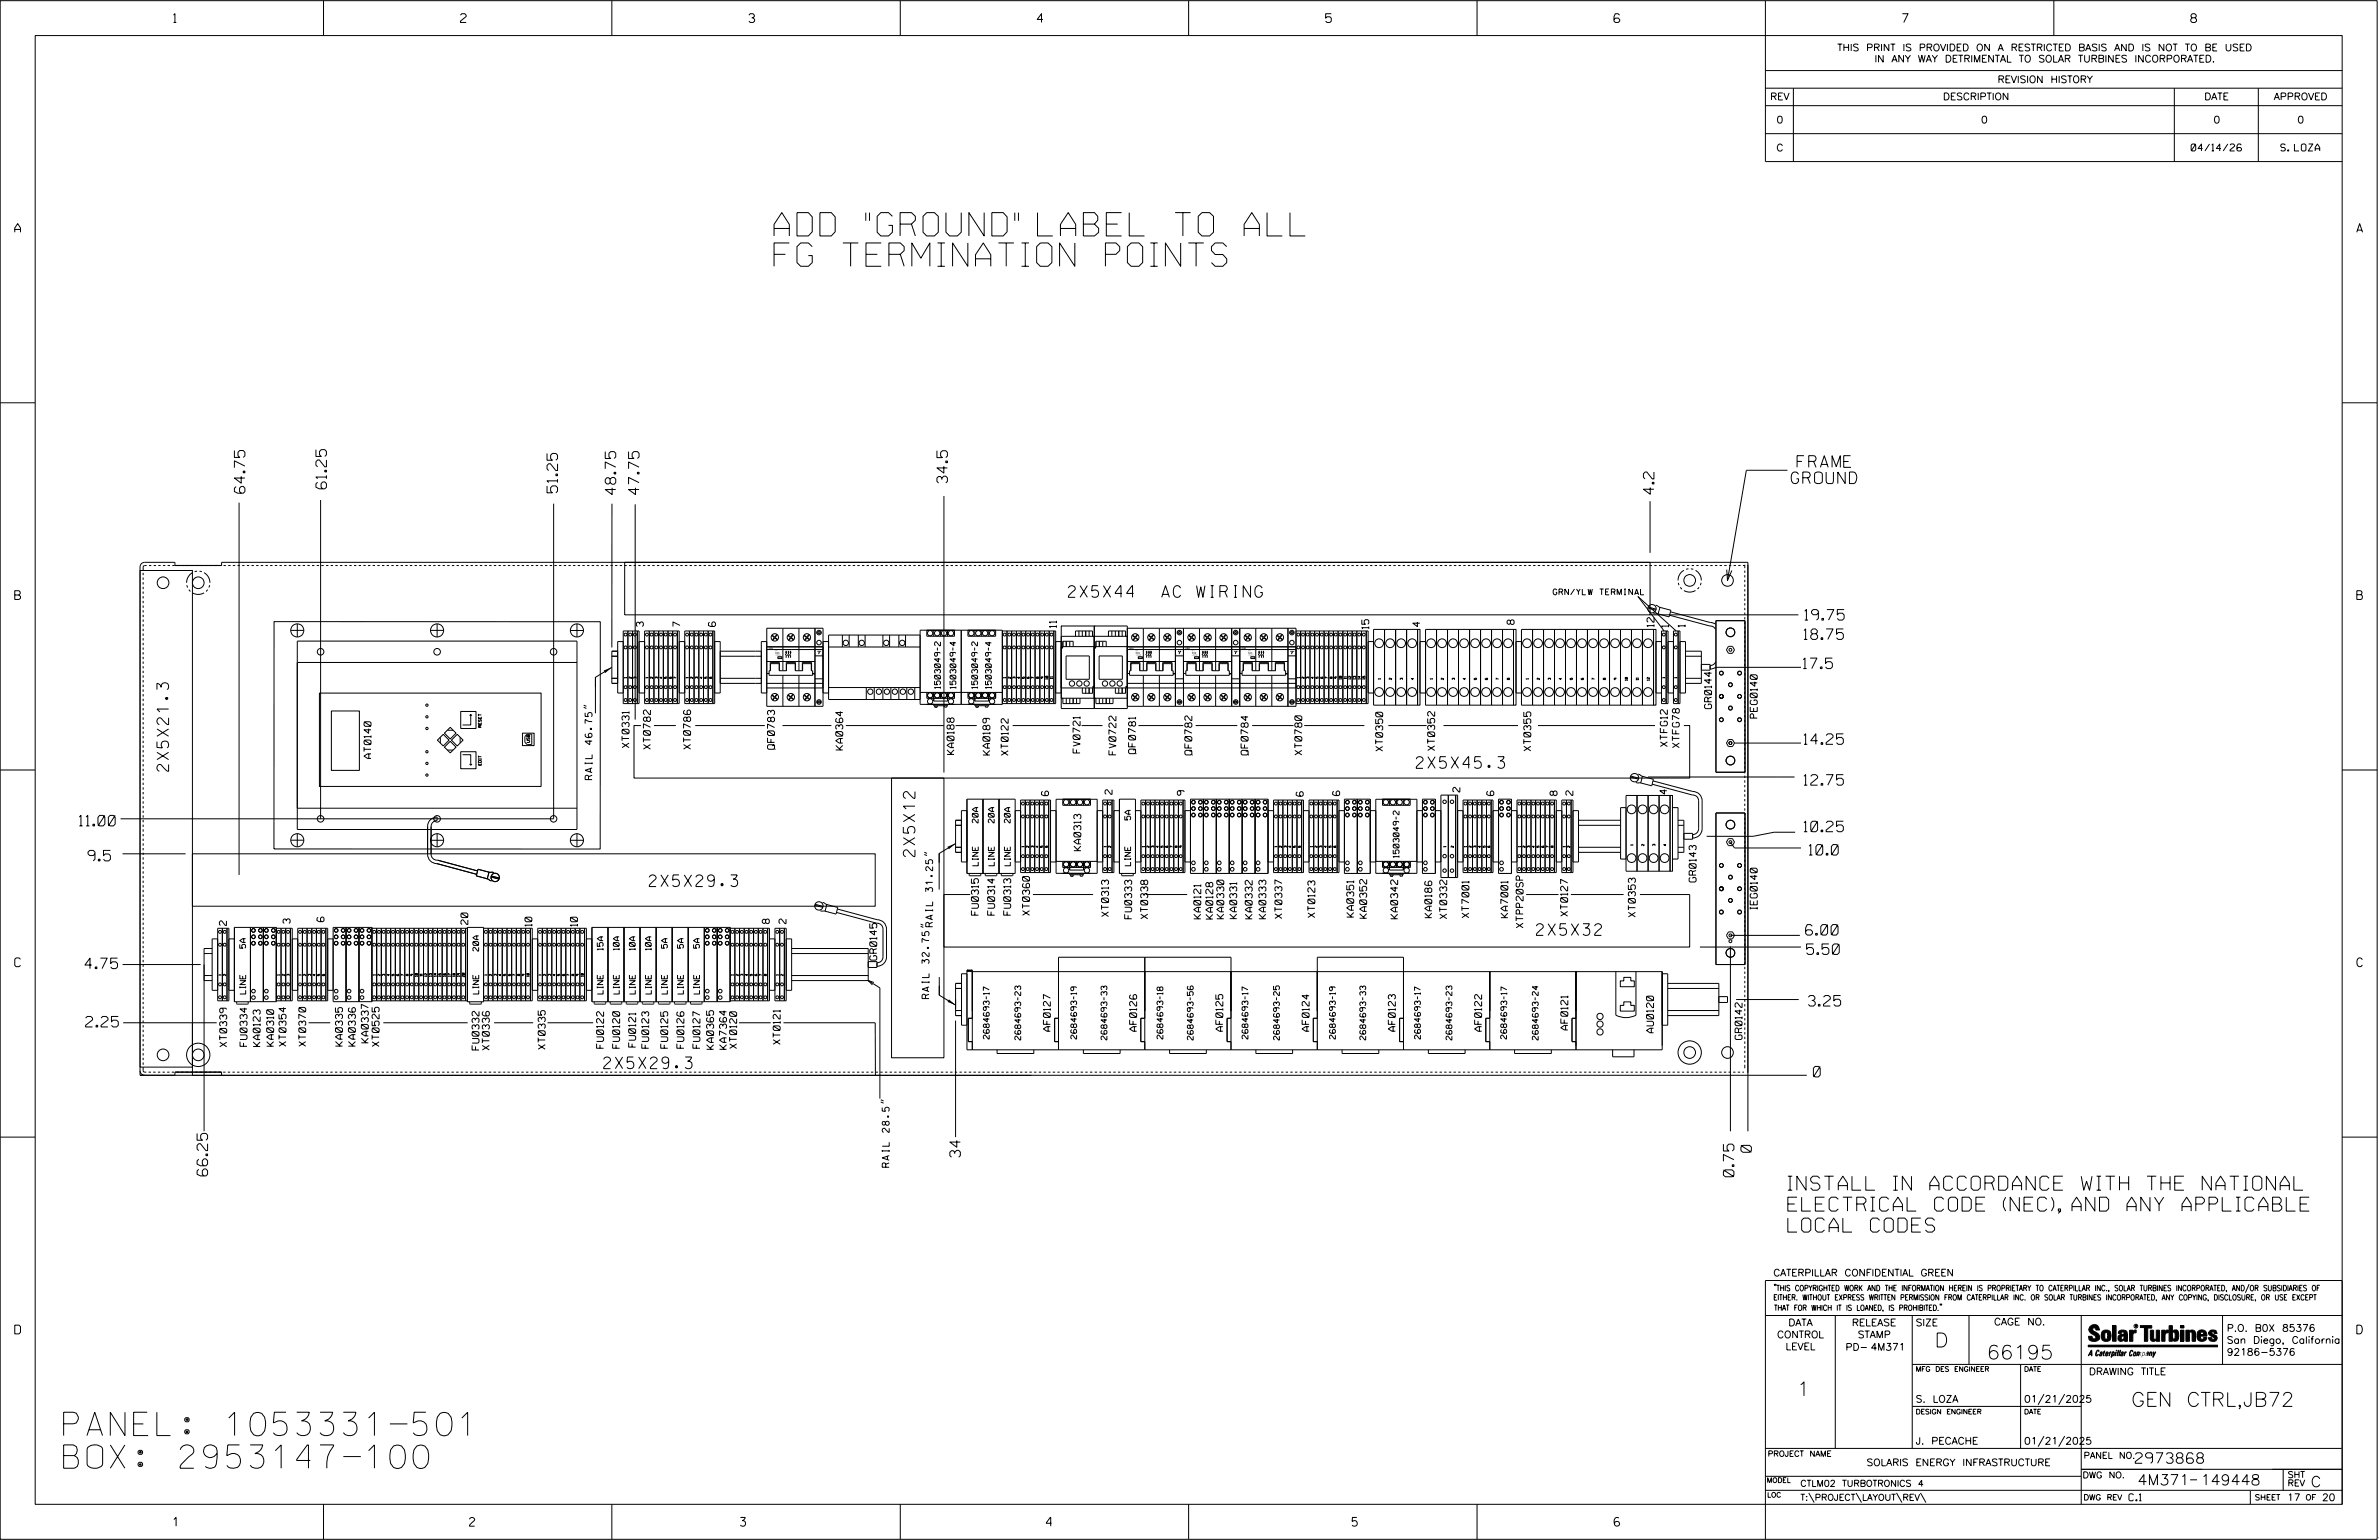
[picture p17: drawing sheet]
<svg xmlns="http://www.w3.org/2000/svg" width="864mm" height="559mm" viewBox="0 0 864 559" stroke-linecap="round" stroke-linejoin="round" font-family="sans-serif">
<defs><g id="words">
<g font-size="8.5">
<text x="281" y="85.6">ADD &quot;GROUND&quot; LABEL TO ALL</text>
<text x="281" y="96.6">FG TERMINATION POINTS</text>
<text x="23.1" y="520.9">PANEL: 1053331-501</text>
<text x="23.1" y="532.8">BOX: 2953147-100</text>
</g>
<g font-size="5.1">
<text x="649" y="431.9">INSTALL IN ACCORDANCE WITH THE NATIONAL</text>
<text x="649" y="439.5">ELECTRICAL CODE (NEC), AND ANY APPLICABLE</text>
<text x="649" y="447.1">LOCAL CODES</text>
<text x="702.3" y="488.8">D</text>
<text x="721.2" y="493.2">66195</text>
<text x="652.2" y="506.5">1</text>
<text x="773.6" y="510.3">GEN CTRL,JB72</text>
</g>
<g font-size="4.2">
<text x="652.4" y="169.6">FRAME</text>
<text x="650.2" y="175.5">GROUND</text>
<text x="387.9" y="216.8">2X5X44</text>
<text x="418.3" y="216.8">AC WIRING</text>
<text x="61.2" y="279.8" transform="rotate(-90 61.2 279.8)">2X5X21.3</text>
<text x="514.1" y="278.8">2X5X45.3</text>
<text x="332.1" y="310.8" transform="rotate(-90 332.1 310.8)">2X5X12</text>
<text x="235.7" y="321.7">2X5X29.3</text>
<text x="557.7" y="339.4">2X5X32</text>
<text x="219.1" y="387.8">2X5X29.3</text>
</g>
<g font-size="3.8">
<text x="88.9" y="179" transform="rotate(-90 88.9 179)">64.75</text>
<text x="118.5" y="177.4" transform="rotate(-90 118.5 177.4)">61.25</text>
<text x="202.4" y="178.8" transform="rotate(-90 202.4 178.8)">51.25</text>
<text x="223.5" y="179.5" transform="rotate(-90 223.5 179.5)">48.75</text>
<text x="232" y="179.5" transform="rotate(-90 232 179.5)">47.75</text>
<text x="343.9" y="175.3" transform="rotate(-90 343.9 175.3)">34.5</text>
<text x="600.4" y="179.4" transform="rotate(-90 600.4 179.4)">4.2</text>
<text x="655.1" y="225">19.75</text>
<text x="654.9" y="232">18.75</text>
<text x="654.6" y="242.6">17.5</text>
<text x="654.9" y="270.1">14.25</text>
<text x="654.9" y="284.9">12.75</text>
<text x="28.8" y="299.7">11.00</text>
<text x="654.9" y="301.8">10.25</text>
<text x="656.7" y="310.3">10.0</text>
<text x="32" y="312.4">9.5</text>
<text x="655.4" y="339.3">6.00</text>
<text x="655.8" y="346.3">5.50</text>
<text x="30.8" y="351.5">4.75</text>
<text x="656.5" y="365.1">3.25</text>
<text x="31.1" y="372.6">2.25</text>
<text x="658.3" y="390.8">0</text>
<text x="348.6" y="419.9" transform="rotate(-90 348.6 419.9)">34</text>
<text x="635.8" y="418.1" transform="rotate(-90 635.8 418.1)">0</text>
<text x="75.4" y="426.7" transform="rotate(-90 75.4 426.7)">66.25</text>
<text x="629.4" y="427" transform="rotate(-90 629.4 427)">0.75</text>
<text x="775.1" y="531">2973868</text>
<text x="775.9" y="538.9">4M371</text>
<text x="798.8" y="538.9">149448</text>
<text x="838.8" y="539.5">C</text>
</g>
<g font-size="3.2">
<text x="63" y="8.2">1</text>
<text x="167.2" y="8.2">2</text>
<text x="271.8" y="8.2">3</text>
<text x="376.5" y="8.2">4</text>
<text x="481.2" y="8.2">5</text>
<text x="690.6" y="8.2">7</text>
<text x="795.3" y="8.2">8</text>
<text x="5.4" y="84.3">A</text>
<text x="855.5" y="84.3">A</text>
<text x="5.4" y="217.5">B</text>
<text x="855.6" y="217.5">B</text>
<text x="5.4" y="350.8">C</text>
<text x="855.6" y="350.8">C</text>
<text x="5.4" y="484">D</text>
<text x="855.6" y="484">D</text>
<text x="62.8" y="553.8">1</text>
<text x="170.4" y="553.8">2</text>
<text x="268.8" y="553.8">3</text>
<text x="379.8" y="553.8">4</text>
<text x="490.8" y="553.8">5</text>
<text x="585.9" y="553.8">6</text>
</g>
<g font-size="2.5">
<text x="666.9" y="18.5">THIS PRINT IS PROVIDED ON A RESTRICTED BASIS AND IS NOT TO BE USED</text>
<text x="680.5" y="22.6">IN ANY WAY DETRIMENTAL TO SOLAR TURBINES INCORPORATED.</text>
<text x="725.1" y="30">REVISION HISTORY</text>
<text x="642.6" y="36.3">REV</text>
<text x="705.3" y="36.3">DESCRIPTION</text>
<text x="800.2" y="36.3">DATE</text>
<text x="825.4" y="36.3">APPROVED</text>
<text x="644.9" y="44.7">0</text>
<text x="719.1" y="44.7">0</text>
<text x="803.5" y="44.7">0</text>
<text x="834" y="44.7">0</text>
<text x="644.8" y="54.8">C</text>
<text x="795.4" y="54.8">04/14/26</text>
<text x="827.9" y="54.8">S. LOZA</text>
<text x="233.5" y="227.3" transform="rotate(-90 233.5 227.3)">3</text>
<text x="246.8" y="227.3" transform="rotate(-90 246.8 227.3)">7</text>
<text x="259.7" y="227.3" transform="rotate(-90 259.7 227.3)">6</text>
<text x="383.5" y="227.7" transform="rotate(-90 383.5 227.7)">11</text>
<text x="515.4" y="227.4" transform="rotate(-90 515.4 227.4)">4</text>
<text x="549.6" y="226.6" transform="rotate(-90 549.6 226.6)">8</text>
<text x="600.4" y="227.4" transform="rotate(-90 600.4 227.4)">12</text>
<text x="605.7" y="227.6" transform="rotate(-90 605.7 227.6)">1</text>
<text x="611.7" y="227.5" transform="rotate(-90 611.7 227.5)">1</text>
<text x="496.9" y="228.2" transform="rotate(-90 496.9 228.2)">15</text>
<text x="621.3" y="257.1" transform="rotate(-90 621.3 257.1)">GR0144</text>
<text x="637.9" y="260.5" transform="rotate(-90 637.9 260.5)">PEG0140</text>
<text x="134.7" y="275.2" transform="rotate(-90 134.7 275.2)">AT0140</text>
<text x="228.4" y="271.3" transform="rotate(-90 228.4 271.3)">XT0331</text>
<text x="236.1" y="271.8" transform="rotate(-90 236.1 271.8)">XT0782</text>
<text x="250.7" y="271.8" transform="rotate(-90 250.7 271.8)">XT0786</text>
<text x="281.2" y="271.9" transform="rotate(-90 281.2 271.9)">QF0783</text>
<text x="305.9" y="272.1" transform="rotate(-90 305.9 272.1)">KA0364</text>
<text x="346.3" y="273.8" transform="rotate(-90 346.3 273.8)">KA0188</text>
<text x="359.3" y="274" transform="rotate(-90 359.3 274)">KA0189</text>
<text x="366" y="274.1" transform="rotate(-90 366 274.1)">XT0122</text>
<text x="392.1" y="273.2" transform="rotate(-90 392.1 273.2)">FV0721</text>
<text x="405.1" y="273.9" transform="rotate(-90 405.1 273.9)">FV0722</text>
<text x="412.2" y="273.5" transform="rotate(-90 412.2 273.5)">QF0781</text>
<text x="432.7" y="273.9" transform="rotate(-90 432.7 273.9)">QF0782</text>
<text x="453.1" y="273.9" transform="rotate(-90 453.1 273.9)">QF0784</text>
<text x="472.6" y="273.9" transform="rotate(-90 472.6 273.9)">XT0780</text>
<text x="501.9" y="272.5" transform="rotate(-90 501.9 272.5)">XT0350</text>
<text x="520.8" y="272.3" transform="rotate(-90 520.8 272.3)">XT0352</text>
<text x="555.7" y="272.4" transform="rotate(-90 555.7 272.4)">XT0355</text>
<text x="605.3" y="270.8" transform="rotate(-90 605.3 270.8)">XTFG12</text>
<text x="609.6" y="271.3" transform="rotate(-90 609.6 271.3)">XTFG78</text>
<text x="214.9" y="282.9" transform="rotate(-90 214.9 282.9)">RAIL 46.75&quot;</text>
<text x="529.9" y="287.4" transform="rotate(-90 529.9 287.4)">2</text>
<text x="380.6" y="288.7" transform="rotate(-90 380.6 288.7)">6</text>
<text x="403.7" y="288.2" transform="rotate(-90 403.7 288.2)">2</text>
<text x="429.9" y="288.6" transform="rotate(-90 429.9 288.6)">9</text>
<text x="473.1" y="288.9" transform="rotate(-90 473.1 288.9)">6</text>
<text x="486.3" y="288.7" transform="rotate(-90 486.3 288.7)">6</text>
<text x="542.2" y="288.7" transform="rotate(-90 542.2 288.7)">6</text>
<text x="565.2" y="288.7" transform="rotate(-90 565.2 288.7)">8</text>
<text x="571" y="288.6" transform="rotate(-90 571 288.6)">2</text>
<text x="605.1" y="288.1" transform="rotate(-90 605.1 288.1)">4</text>
<text x="392.4" y="308.7" transform="rotate(-90 392.4 308.7)">KA0313</text>
<text x="615.7" y="320" transform="rotate(-90 615.7 320)">GR0143</text>
<text x="637.9" y="330" transform="rotate(-90 637.9 330)">IEG0140</text>
<text x="82.2" y="335.8" transform="rotate(-90 82.2 335.8)">2</text>
<text x="105.3" y="335.1" transform="rotate(-90 105.3 335.1)">3</text>
<text x="117.6" y="334.4" transform="rotate(-90 117.6 334.4)">6</text>
<text x="169.8" y="335.4" transform="rotate(-90 169.8 335.4)">20</text>
<text x="279.3" y="335.1" transform="rotate(-90 279.3 335.1)">8</text>
<text x="285.3" y="335.1" transform="rotate(-90 285.3 335.1)">2</text>
<text x="355.2" y="332.1" transform="rotate(-90 355.2 332.1)">FU0315</text>
<text x="361.1" y="332.1" transform="rotate(-90 361.1 332.1)">FU0314</text>
<text x="366.9" y="332.1" transform="rotate(-90 366.9 332.1)">FU0313</text>
<text x="373.7" y="332.1" transform="rotate(-90 373.7 332.1)">XT0360</text>
<text x="402.4" y="332.6" transform="rotate(-90 402.4 332.6)">XT0313</text>
<text x="410.8" y="333.4" transform="rotate(-90 410.8 333.4)">FU0333</text>
<text x="416.6" y="333.4" transform="rotate(-90 416.6 333.4)">XT0338</text>
<text x="435.9" y="333.4" transform="rotate(-90 435.9 333.4)">KA0121</text>
<text x="440.3" y="333.5" transform="rotate(-90 440.3 333.5)">KA0128</text>
<text x="444.3" y="333.4" transform="rotate(-90 444.3 333.4)">KA0330</text>
<text x="448.9" y="333.3" transform="rotate(-90 448.9 333.3)">KA0331</text>
<text x="454.6" y="333.4" transform="rotate(-90 454.6 333.4)">KA0332</text>
<text x="459.5" y="333.4" transform="rotate(-90 459.5 333.4)">KA0333</text>
<text x="465.3" y="333.3" transform="rotate(-90 465.3 333.3)">XT0337</text>
<text x="477.3" y="332.9" transform="rotate(-90 477.3 332.9)">XT0123</text>
<text x="491.4" y="332.8" transform="rotate(-90 491.4 332.8)">KA0351</text>
<text x="496.1" y="333.2" transform="rotate(-90 496.1 333.2)">KA0352</text>
<text x="507.4" y="333.4" transform="rotate(-90 507.4 333.4)">KA0342</text>
<text x="519.7" y="333" transform="rotate(-90 519.7 333)">KA0186</text>
<text x="525.2" y="333.3" transform="rotate(-90 525.2 333.3)">XT0332</text>
<text x="533.2" y="333" transform="rotate(-90 533.2 333)">XT7001</text>
<text x="547.4" y="333" transform="rotate(-90 547.4 333)">KA7001</text>
<text x="569.1" y="332.4" transform="rotate(-90 569.1 332.4)">XT0127</text>
<text x="593.7" y="332.7" transform="rotate(-90 593.7 332.7)">XT0353</text>
<text x="193.1" y="336.1" transform="rotate(-90 193.1 336.1)">10</text>
<text x="209.6" y="336.1" transform="rotate(-90 209.6 336.1)">10</text>
<text x="338.6" y="336.3" transform="rotate(-90 338.6 336.3)">RAIL 31.25&quot;</text>
<text x="552.9" y="336.7" transform="rotate(-90 552.9 336.7)">XTPP20SP</text>
<text x="318.3" y="348.4" transform="rotate(-90 318.3 348.4)">GR0145</text>
<text x="337.2" y="362.3" transform="rotate(-90 337.2 362.3)">RAIL 32.75&quot;</text>
<text x="381.3" y="374.2" transform="rotate(-90 381.3 374.2)">AF0127</text>
<text x="412.6" y="374.2" transform="rotate(-90 412.6 374.2)">AF0126</text>
<text x="443.9" y="374.2" transform="rotate(-90 443.9 374.2)">AF0125</text>
<text x="475.2" y="374.2" transform="rotate(-90 475.2 374.2)">AF0124</text>
<text x="506.5" y="374.2" transform="rotate(-90 506.5 374.2)">AF0123</text>
<text x="537.8" y="374.2" transform="rotate(-90 537.8 374.2)">AF0122</text>
<text x="569.1" y="373.7" transform="rotate(-90 569.1 373.7)">AF0121</text>
<text x="600.2" y="374.7" transform="rotate(-90 600.2 374.7)">AU0120</text>
<text x="632.4" y="377.2" transform="rotate(-90 632.4 377.2)">GR0142</text>
<text x="82.3" y="379.8" transform="rotate(-90 82.3 379.8)">XT0339</text>
<text x="89.7" y="379.7" transform="rotate(-90 89.7 379.7)">FU0334</text>
<text x="94.4" y="379.7" transform="rotate(-90 94.4 379.7)">KA0123</text>
<text x="99.3" y="379.6" transform="rotate(-90 99.3 379.6)">KA0310</text>
<text x="103.8" y="379.6" transform="rotate(-90 103.8 379.6)">XT0354</text>
<text x="111" y="379.6" transform="rotate(-90 111 379.6)">XT0370</text>
<text x="124.3" y="379.6" transform="rotate(-90 124.3 379.6)">KA0335</text>
<text x="129" y="379.6" transform="rotate(-90 129 379.6)">KA0336</text>
<text x="133.7" y="378.4" transform="rotate(-90 133.7 378.4)">KA0337</text>
<text x="137.6" y="379.7" transform="rotate(-90 137.6 379.7)">XT0525</text>
<text x="173.9" y="381" transform="rotate(-90 173.9 381)">FU0332</text>
<text x="177.6" y="381" transform="rotate(-90 177.6 381)">XT0336</text>
<text x="197.9" y="380.7" transform="rotate(-90 197.9 380.7)">XT0335</text>
<text x="219.1" y="380.4" transform="rotate(-90 219.1 380.4)">FU0122</text>
<text x="224.9" y="380.4" transform="rotate(-90 224.9 380.4)">FU0120</text>
<text x="230.8" y="379.9" transform="rotate(-90 230.8 379.9)">FU0121</text>
<text x="235.5" y="380.4" transform="rotate(-90 235.5 380.4)">FU0123</text>
<text x="242.4" y="380.4" transform="rotate(-90 242.4 380.4)">FU0125</text>
<text x="248.2" y="380.4" transform="rotate(-90 248.2 380.4)">FU0126</text>
<text x="254.1" y="380.4" transform="rotate(-90 254.1 380.4)">FU0127</text>
<text x="259" y="380.7" transform="rotate(-90 259 380.7)">KA0365</text>
<text x="263.7" y="380.7" transform="rotate(-90 263.7 380.7)">KA7364</text>
<text x="267.4" y="380.4" transform="rotate(-90 267.4 380.4)">XT0120</text>
<text x="283.2" y="378.9" transform="rotate(-90 283.2 378.9)">XT0121</text>
<text x="322.8" y="423.6" transform="rotate(-90 322.8 423.6)">RAIL 28.5&quot;</text>
<text x="643.8" y="463">CATERPILLAR CONFIDENTIAL GREEN</text>
<text x="645.1" y="485.5">CONTROL</text>
<text x="649.2" y="481.1">DATA</text>
<text x="672.3" y="481.1">RELEASE</text>
<text x="674.4" y="485.5">STAMP</text>
<text x="695.4" y="481.1">SIZE</text>
<text x="723.8" y="480.8">CAGE NO.</text>
<text x="808.4" y="483.1">P.O. B0X 85376</text>
<text x="648.2" y="489.8">LEVEL</text>
<text x="669.9" y="490">PD- 4M371</text>
<text x="808.4" y="487.5">San Diego, California</text>
<text x="808.4" y="491.8">92186-5376</text>
<text x="758.3" y="498.9">DRAWING TITLE</text>
<text x="695.4" y="508.9">S. LOZA</text>
<text x="734.8" y="508.9">01/21/2025</text>
<text x="695.4" y="524.1">J. PECACHE</text>
<text x="734.8" y="524.1">01/21/2025</text>
<text x="677.6" y="531.9">SOLARIS ENERGY INFRASTRUCTURE</text>
<text x="772.8" y="544.6">C.1</text>
<text x="830.2" y="544.6">17</text>
<text x="842.9" y="544.6">20</text>
</g>
<g font-size="2.3">
<text x="756.4" y="529.2">PANEL NO.</text>
<text x="653.5" y="539.4">CTLM02 TURBOTRONICS 4</text>
<text x="756" y="536.3">DWG NO.</text>
<text x="830.4" y="539.3">REV</text>
<text x="830.4" y="536.2">SHT</text>
<text x="653.5" y="544.5">T:\PROJECT\LAYOUT\REV\</text>
</g>
<g font-size="2.1">
<text x="563.8" y="215.8">GRN/YLW TERMINAL</text>
<text x="341.4" y="249.8" transform="rotate(-90 341.4 249.8)">1503049-2</text>
<text x="347" y="249.8" transform="rotate(-90 347 249.8)">1503049-4</text>
<text x="354.9" y="249.8" transform="rotate(-90 354.9 249.8)">1503049-2</text>
<text x="359.9" y="249.8" transform="rotate(-90 359.9 249.8)">1503049-4</text>
<text x="355.1" y="298.6" transform="rotate(-90 355.1 298.6)">20A</text>
<text x="360.9" y="298.6" transform="rotate(-90 360.9 298.6)">20A</text>
<text x="366.7" y="298.6" transform="rotate(-90 366.7 298.6)">20A</text>
<text x="410.4" y="297.5" transform="rotate(-90 410.4 297.5)">5A</text>
<text x="507.9" y="311.2" transform="rotate(-90 507.9 311.2)">1503049-2</text>
<text x="355.1" y="314.2" transform="rotate(-90 355.1 314.2)">LINE</text>
<text x="360.9" y="314.2" transform="rotate(-90 360.9 314.2)">LINE</text>
<text x="366.7" y="314.2" transform="rotate(-90 366.7 314.2)">LINE</text>
<text x="410.4" y="314.2" transform="rotate(-90 410.4 314.2)">LINE</text>
<text x="89.2" y="344.1" transform="rotate(-90 89.2 344.1)">5A</text>
<text x="173.8" y="345.1" transform="rotate(-90 173.8 345.1)">20A</text>
<text x="218.9" y="344.8" transform="rotate(-90 218.9 344.8)">15A</text>
<text x="224.8" y="344.8" transform="rotate(-90 224.8 344.8)">10A</text>
<text x="230.6" y="344.8" transform="rotate(-90 230.6 344.8)">10A</text>
<text x="236.4" y="344.8" transform="rotate(-90 236.4 344.8)">10A</text>
<text x="242.2" y="344.1" transform="rotate(-90 242.2 344.1)">5A</text>
<text x="248.1" y="344.1" transform="rotate(-90 248.1 344.1)">5A</text>
<text x="253.9" y="344.1" transform="rotate(-90 253.9 344.1)">5A</text>
<text x="89.2" y="360.7" transform="rotate(-90 89.2 360.7)">LINE</text>
<text x="173.8" y="360.7" transform="rotate(-90 173.8 360.7)">LINE</text>
<text x="218.9" y="360.7" transform="rotate(-90 218.9 360.7)">LINE</text>
<text x="224.8" y="360.7" transform="rotate(-90 224.8 360.7)">LINE</text>
<text x="230.6" y="360.7" transform="rotate(-90 230.6 360.7)">LINE</text>
<text x="236.4" y="360.7" transform="rotate(-90 236.4 360.7)">LINE</text>
<text x="242.3" y="360.7" transform="rotate(-90 242.3 360.7)">LINE</text>
<text x="248.1" y="360.7" transform="rotate(-90 248.1 360.7)">LINE</text>
<text x="253.9" y="360.7" transform="rotate(-90 253.9 360.7)">LINE</text>
<text x="359.1" y="377" transform="rotate(-90 359.1 377)">2684693-17</text>
<text x="370.5" y="377.4" transform="rotate(-90 370.5 377.4)">2684693-23</text>
<text x="390.8" y="377" transform="rotate(-90 390.8 377)">2684693-19</text>
<text x="401.8" y="377.3" transform="rotate(-90 401.8 377.3)">2684693-33</text>
<text x="422.1" y="377" transform="rotate(-90 422.1 377)">2684693-18</text>
<text x="433.1" y="377.4" transform="rotate(-90 433.1 377.4)">2684693-56</text>
<text x="453" y="377" transform="rotate(-90 453 377)">2684693-17</text>
<text x="464.4" y="377.4" transform="rotate(-90 464.4 377.4)">2684693-25</text>
<text x="484.7" y="377" transform="rotate(-90 484.7 377)">2684693-19</text>
<text x="495.7" y="377.3" transform="rotate(-90 495.7 377.3)">2684693-33</text>
<text x="515.6" y="377" transform="rotate(-90 515.6 377)">2684693-17</text>
<text x="527.1" y="377.4" transform="rotate(-90 527.1 377.4)">2684693-23</text>
<text x="546.9" y="377" transform="rotate(-90 546.9 377)">2684693-17</text>
<text x="558.4" y="377.4" transform="rotate(-90 558.4 377.4)">2684693-24</text>
</g>
<g font-size="2">
<text x="643.8" y="468.4">&quot;THIS COPYRIGHTED WORK AND THE INFORMATION HEREIN IS PROPRIETARY TO CATERPILLAR INC., SOLAR TURBINES INCORPORATED, AND/OR SUBSIDIARIES OF</text>
<text x="643.8" y="471.8">EITHER. WITHOUT EXPRESS WRITTEN PERMISSION FROM CATERPILLAR INC. OR SOLAR TURBINES INCORPORATED, ANY COPYING, DISCLOSURE, OR USE EXCEPT</text>
<text x="644" y="475.6">THAT FOR WHICH IT IS LOANED, IS PROHIBITED.&quot;</text>
<text x="641.7" y="528.5">PROJECT NAME</text>
<text x="756.3" y="544.3">DWG REV</text>
<text x="818.5" y="544.3">SHEET</text>
<text x="836.9" y="544.3">OF</text>
</g>
<g font-size="1.8">
<text x="695.4" y="497.6">MFG DES ENGINEER</text>
<text x="734.8" y="497.6">DATE</text>
<text x="695.4" y="513.1">DESIGN ENGINEER</text>
<text x="734.8" y="513.1">DATE</text>
<text x="641.3" y="538">MODEL</text>
<text x="641.5" y="543.3">LOC</text>
</g>
<g font-size="1.1">
<text x="174.7" y="263.9" transform="rotate(-90 174.7 263.9)">RESET</text>
<text x="192.3" y="269.4" transform="rotate(-90 192.3 269.4)">USB</text>
<text x="174.7" y="277.7" transform="rotate(-90 174.7 277.7)">EDIT</text>
</g>
<text font-size=".9" x="775.1" y="481.7">R</text>
<g font-size=".8">
<text x="227.5" y="246" transform="rotate(-90 227.5 246)">1</text>
<text x="229.2" y="246.2" transform="rotate(-90 229.2 246.2)">2</text>
<text x="230.9" y="246.2" transform="rotate(-90 230.9 246.2)">3</text>
<text x="235.3" y="246" transform="rotate(-90 235.3 246)">1</text>
<text x="237" y="246.2" transform="rotate(-90 237 246.2)">2</text>
<text x="238.7" y="246.2" transform="rotate(-90 238.7 246.2)">3</text>
<text x="240.4" y="246.2" transform="rotate(-90 240.4 246.2)">4</text>
<text x="242.1" y="246.2" transform="rotate(-90 242.1 246.2)">5</text>
<text x="243.8" y="246.2" transform="rotate(-90 243.8 246.2)">6</text>
<text x="245.5" y="246.2" transform="rotate(-90 245.5 246.2)">7</text>
<text x="249.8" y="246" transform="rotate(-90 249.8 246)">1</text>
<text x="251.5" y="246.2" transform="rotate(-90 251.5 246.2)">2</text>
<text x="253.2" y="246.2" transform="rotate(-90 253.2 246.2)">3</text>
<text x="254.9" y="246.2" transform="rotate(-90 254.9 246.2)">4</text>
<text x="256.6" y="246.2" transform="rotate(-90 256.6 246.2)">5</text>
<text x="258.3" y="246.2" transform="rotate(-90 258.3 246.2)">6</text>
<text x="365.1" y="246" transform="rotate(-90 365.1 246)">1</text>
<text x="366.8" y="246.2" transform="rotate(-90 366.8 246.2)">2</text>
<text x="368.5" y="246.2" transform="rotate(-90 368.5 246.2)">3</text>
<text x="370.2" y="246.2" transform="rotate(-90 370.2 246.2)">4</text>
<text x="371.9" y="246.2" transform="rotate(-90 371.9 246.2)">5</text>
<text x="373.6" y="246.2" transform="rotate(-90 373.6 246.2)">6</text>
<text x="375.3" y="246.2" transform="rotate(-90 375.3 246.2)">7</text>
<text x="377" y="246.2" transform="rotate(-90 377 246.2)">8</text>
<text x="378.7" y="246.2" transform="rotate(-90 378.7 246.2)">9</text>
<text x="380.4" y="246.5" transform="rotate(-90 380.4 246.5)">10</text>
<text x="382.1" y="246.3" transform="rotate(-90 382.1 246.3)">11</text>
<text x="471.7" y="246" transform="rotate(-90 471.7 246)">1</text>
<text x="473.4" y="246.2" transform="rotate(-90 473.4 246.2)">2</text>
<text x="475.1" y="246.2" transform="rotate(-90 475.1 246.2)">3</text>
<text x="476.8" y="246.2" transform="rotate(-90 476.8 246.2)">4</text>
<text x="478.5" y="246.2" transform="rotate(-90 478.5 246.2)">5</text>
<text x="480.2" y="246.2" transform="rotate(-90 480.2 246.2)">6</text>
<text x="481.9" y="246.2" transform="rotate(-90 481.9 246.2)">7</text>
<text x="483.6" y="246.2" transform="rotate(-90 483.6 246.2)">8</text>
<text x="485.3" y="246.2" transform="rotate(-90 485.3 246.2)">9</text>
<text x="487" y="246.5" transform="rotate(-90 487 246.5)">10</text>
<text x="488.7" y="246.3" transform="rotate(-90 488.7 246.3)">11</text>
<text x="490.4" y="246.5" transform="rotate(-90 490.4 246.5)">12</text>
<text x="492.1" y="246.5" transform="rotate(-90 492.1 246.5)">13</text>
<text x="493.8" y="246.5" transform="rotate(-90 493.8 246.5)">14</text>
<text x="495.5" y="246.5" transform="rotate(-90 495.5 246.5)">15</text>
<text x="501.2" y="246.5" transform="rotate(-90 501.2 246.5)">1</text>
<text x="505.2" y="246.6" transform="rotate(-90 505.2 246.6)">2</text>
<text x="509.1" y="246.6" transform="rotate(-90 509.1 246.6)">3</text>
<text x="513.1" y="246.6" transform="rotate(-90 513.1 246.6)">4</text>
<text x="520" y="246.5" transform="rotate(-90 520 246.5)">1</text>
<text x="524" y="246.6" transform="rotate(-90 524 246.6)">2</text>
<text x="528" y="246.6" transform="rotate(-90 528 246.6)">3</text>
<text x="532" y="246.6" transform="rotate(-90 532 246.6)">4</text>
<text x="536" y="246.6" transform="rotate(-90 536 246.6)">5</text>
<text x="540" y="246.6" transform="rotate(-90 540 246.6)">6</text>
<text x="544" y="246.6" transform="rotate(-90 544 246.6)">7</text>
<text x="548" y="246.6" transform="rotate(-90 548 246.6)">8</text>
<text x="554.9" y="246.5" transform="rotate(-90 554.9 246.5)">1</text>
<text x="558.9" y="246.6" transform="rotate(-90 558.9 246.6)">2</text>
<text x="562.8" y="246.6" transform="rotate(-90 562.8 246.6)">3</text>
<text x="566.8" y="246.6" transform="rotate(-90 566.8 246.6)">4</text>
<text x="570.8" y="246.6" transform="rotate(-90 570.8 246.6)">5</text>
<text x="582.8" y="246.6" transform="rotate(-90 582.8 246.6)">8</text>
<text x="586.8" y="246.6" transform="rotate(-90 586.8 246.6)">9</text>
<text x="590.8" y="246.9" transform="rotate(-90 590.8 246.9)">10</text>
<text x="594.8" y="246.8" transform="rotate(-90 594.8 246.8)">11</text>
<text x="598.8" y="246.9" transform="rotate(-90 598.8 246.9)">12</text>
<text x="604.4" y="246" transform="rotate(-90 604.4 246)">1</text>
<text x="608.8" y="246" transform="rotate(-90 608.8 246)">1</text>
<text x="371.8" y="307.4" transform="rotate(-90 371.8 307.4)">1</text>
<text x="373.5" y="307.5" transform="rotate(-90 373.5 307.5)">2</text>
<text x="375.2" y="307.5" transform="rotate(-90 375.2 307.5)">3</text>
<text x="376.9" y="307.5" transform="rotate(-90 376.9 307.5)">4</text>
<text x="378.6" y="307.5" transform="rotate(-90 378.6 307.5)">5</text>
<text x="380.3" y="307.5" transform="rotate(-90 380.3 307.5)">6</text>
<text x="401.6" y="307.4" transform="rotate(-90 401.6 307.4)">1</text>
<text x="403.3" y="307.5" transform="rotate(-90 403.3 307.5)">2</text>
<text x="415.4" y="307.4" transform="rotate(-90 415.4 307.4)">1</text>
<text x="417.1" y="307.5" transform="rotate(-90 417.1 307.5)">2</text>
<text x="418.8" y="307.5" transform="rotate(-90 418.8 307.5)">3</text>
<text x="420.5" y="307.5" transform="rotate(-90 420.5 307.5)">4</text>
<text x="422.2" y="307.5" transform="rotate(-90 422.2 307.5)">5</text>
<text x="425.6" y="307.5" transform="rotate(-90 425.6 307.5)">7</text>
<text x="427.3" y="307.5" transform="rotate(-90 427.3 307.5)">8</text>
<text x="429" y="307.5" transform="rotate(-90 429 307.5)">9</text>
<text x="463.6" y="307.4" transform="rotate(-90 463.6 307.4)">1</text>
<text x="465.3" y="307.5" transform="rotate(-90 465.3 307.5)">2</text>
<text x="467" y="307.5" transform="rotate(-90 467 307.5)">3</text>
<text x="468.7" y="307.5" transform="rotate(-90 468.7 307.5)">4</text>
<text x="470.4" y="307.5" transform="rotate(-90 470.4 307.5)">5</text>
<text x="472.1" y="307.5" transform="rotate(-90 472.1 307.5)">6</text>
<text x="476.4" y="307.4" transform="rotate(-90 476.4 307.4)">1</text>
<text x="478.1" y="307.5" transform="rotate(-90 478.1 307.5)">2</text>
<text x="479.8" y="307.5" transform="rotate(-90 479.8 307.5)">3</text>
<text x="481.5" y="307.5" transform="rotate(-90 481.5 307.5)">4</text>
<text x="483.2" y="307.5" transform="rotate(-90 483.2 307.5)">5</text>
<text x="484.9" y="307.5" transform="rotate(-90 484.9 307.5)">6</text>
<text x="524.9" y="307.4" transform="rotate(-90 524.9 307.4)">1</text>
<text x="527.6" y="307.5" transform="rotate(-90 527.6 307.5)">2</text>
<text x="532.4" y="307.4" transform="rotate(-90 532.4 307.4)">1</text>
<text x="534.1" y="307.5" transform="rotate(-90 534.1 307.5)">2</text>
<text x="535.8" y="307.5" transform="rotate(-90 535.8 307.5)">3</text>
<text x="537.5" y="307.5" transform="rotate(-90 537.5 307.5)">4</text>
<text x="539.2" y="307.5" transform="rotate(-90 539.2 307.5)">5</text>
<text x="551.9" y="307.4" transform="rotate(-90 551.9 307.4)">1</text>
<text x="553.6" y="307.5" transform="rotate(-90 553.6 307.5)">2</text>
<text x="555.3" y="307.5" transform="rotate(-90 555.3 307.5)">3</text>
<text x="557" y="307.5" transform="rotate(-90 557 307.5)">4</text>
<text x="558.7" y="307.5" transform="rotate(-90 558.7 307.5)">5</text>
<text x="560.4" y="307.5" transform="rotate(-90 560.4 307.5)">6</text>
<text x="562.1" y="307.5" transform="rotate(-90 562.1 307.5)">7</text>
<text x="563.8" y="307.5" transform="rotate(-90 563.8 307.5)">8</text>
<text x="568.2" y="307.4" transform="rotate(-90 568.2 307.4)">1</text>
<text x="569.9" y="307.5" transform="rotate(-90 569.9 307.5)">2</text>
<text x="592.8" y="306.7" transform="rotate(-90 592.8 306.7)">1</text>
<text x="596.8" y="306.9" transform="rotate(-90 596.8 306.9)">2</text>
<text x="600.8" y="306.9" transform="rotate(-90 600.8 306.9)">3</text>
<text x="604.8" y="306.9" transform="rotate(-90 604.8 306.9)">4</text>
<text x="80.3" y="353.9" transform="rotate(-90 80.3 353.9)">1</text>
<text x="101.6" y="353.9" transform="rotate(-90 101.6 353.9)">1</text>
<text x="109.3" y="353.9" transform="rotate(-90 109.3 353.9)">1</text>
<text x="136.3" y="353.9" transform="rotate(-90 136.3 353.9)">1</text>
<text x="176.8" y="353.9" transform="rotate(-90 176.8 353.9)">1</text>
<text x="196.5" y="353.9" transform="rotate(-90 196.5 353.9)">1</text>
<text x="266.3" y="353.9" transform="rotate(-90 266.3 353.9)">1</text>
<text x="282.6" y="353.9" transform="rotate(-90 282.6 353.9)">1</text>
<text x="82" y="354.1" transform="rotate(-90 82 354.1)">2</text>
<text x="103.3" y="354.1" transform="rotate(-90 103.3 354.1)">2</text>
<text x="105" y="354.1" transform="rotate(-90 105 354.1)">3</text>
<text x="111" y="354.1" transform="rotate(-90 111 354.1)">2</text>
<text x="112.7" y="354.1" transform="rotate(-90 112.7 354.1)">3</text>
<text x="114.4" y="354.1" transform="rotate(-90 114.4 354.1)">4</text>
<text x="116.1" y="354.1" transform="rotate(-90 116.1 354.1)">5</text>
<text x="138" y="354.1" transform="rotate(-90 138 354.1)">2</text>
<text x="139.7" y="354.1" transform="rotate(-90 139.7 354.1)">3</text>
<text x="141.4" y="354.1" transform="rotate(-90 141.4 354.1)">4</text>
<text x="143.1" y="354.1" transform="rotate(-90 143.1 354.1)">5</text>
<text x="146.5" y="354.1" transform="rotate(-90 146.5 354.1)">7</text>
<text x="148.2" y="354.1" transform="rotate(-90 148.2 354.1)">8</text>
<text x="149.9" y="354.1" transform="rotate(-90 149.9 354.1)">9</text>
<text x="151.6" y="354.3" transform="rotate(-90 151.6 354.3)">10</text>
<text x="153.3" y="354.2" transform="rotate(-90 153.3 354.2)">11</text>
<text x="155" y="354.3" transform="rotate(-90 155 354.3)">12</text>
<text x="156.7" y="354.3" transform="rotate(-90 156.7 354.3)">13</text>
<text x="158.4" y="354.3" transform="rotate(-90 158.4 354.3)">14</text>
<text x="160.1" y="354.3" transform="rotate(-90 160.1 354.3)">15</text>
<text x="161.8" y="354.3" transform="rotate(-90 161.8 354.3)">16</text>
<text x="163.5" y="354.3" transform="rotate(-90 163.5 354.3)">17</text>
<text x="165.2" y="354.3" transform="rotate(-90 165.2 354.3)">18</text>
<text x="166.9" y="354.3" transform="rotate(-90 166.9 354.3)">19</text>
<text x="168.6" y="354.5" transform="rotate(-90 168.6 354.5)">20</text>
<text x="178.5" y="354.1" transform="rotate(-90 178.5 354.1)">2</text>
<text x="180.2" y="354.1" transform="rotate(-90 180.2 354.1)">3</text>
<text x="181.9" y="354.1" transform="rotate(-90 181.9 354.1)">4</text>
<text x="183.6" y="354.1" transform="rotate(-90 183.6 354.1)">5</text>
<text x="185.3" y="354.1" transform="rotate(-90 185.3 354.1)">6</text>
<text x="187" y="354.1" transform="rotate(-90 187 354.1)">7</text>
<text x="188.7" y="354.1" transform="rotate(-90 188.7 354.1)">8</text>
<text x="190.4" y="354.1" transform="rotate(-90 190.4 354.1)">9</text>
<text x="192.1" y="354.3" transform="rotate(-90 192.1 354.3)">10</text>
<text x="198.2" y="354.1" transform="rotate(-90 198.2 354.1)">2</text>
<text x="199.9" y="354.1" transform="rotate(-90 199.9 354.1)">3</text>
<text x="201.6" y="354.1" transform="rotate(-90 201.6 354.1)">4</text>
<text x="203.3" y="354.1" transform="rotate(-90 203.3 354.1)">5</text>
<text x="208.4" y="354.1" transform="rotate(-90 208.4 354.1)">8</text>
<text x="210.1" y="354.1" transform="rotate(-90 210.1 354.1)">9</text>
<text x="211.8" y="354.3" transform="rotate(-90 211.8 354.3)">10</text>
<text x="268" y="354.1" transform="rotate(-90 268 354.1)">2</text>
<text x="269.7" y="354.1" transform="rotate(-90 269.7 354.1)">3</text>
<text x="271.4" y="354.1" transform="rotate(-90 271.4 354.1)">4</text>
<text x="273.1" y="354.1" transform="rotate(-90 273.1 354.1)">5</text>
<text x="276.5" y="354.1" transform="rotate(-90 276.5 354.1)">7</text>
<text x="278.2" y="354.1" transform="rotate(-90 278.2 354.1)">8</text>
<text x="284.3" y="354.1" transform="rotate(-90 284.3 354.1)">2</text>
</g>
<g font-size=".7">
<text x="279" y="235.5">ABB</text>
<text x="281.4" y="237.3">XXX</text>
<text x="409.9" y="235.5">ABB</text>
<text x="412.2" y="237.3">XXX</text>
<text x="430.3" y="235.5">ABB</text>
<text x="432.6" y="237.3">XXX</text>
<text x="450.7" y="235.5">ABB</text>
<text x="453" y="237.3">XXX</text>
</g>
<g font-size=".3">
<text x="281.3" y="237.8">~230/400</text>
<text x="281.4" y="236.3">S271</text>
<text x="282.5" y="238.8">10000</text>
<text x="285.1" y="236.5">1</text>
<text x="285.9" y="236.5">3</text>
<text x="286.7" y="236.5">5</text>
<text x="296.1" y="237.7">1</text>
<text x="298" y="237.7">3</text>
<text x="412.2" y="237.8">~230/400</text>
<text x="412.2" y="236.3">S271</text>
<text x="413.3" y="238.8">10000</text>
<text x="415.9" y="236.5">1</text>
<text x="416.7" y="236.5">3</text>
<text x="417.5" y="236.5">5</text>
<text x="426.9" y="237.7">1</text>
<text x="428.9" y="237.7">3</text>
<text x="432.6" y="237.8">~230/400</text>
<text x="432.6" y="236.3">S271</text>
<text x="433.8" y="238.8">10000</text>
<text x="436.3" y="236.5">1</text>
<text x="437.2" y="236.5">3</text>
<text x="438" y="236.5">5</text>
<text x="447.3" y="237.7">1</text>
<text x="449.3" y="237.7">3</text>
<text x="453" y="237.8">~230/400</text>
<text x="453" y="236.3">S271</text>
<text x="454.2" y="238.8">10000</text>
<text x="456.8" y="236.5">1</text>
<text x="457.6" y="236.5">3</text>
<text x="458.4" y="236.5">5</text>
<text x="467.7" y="237.7">1</text>
<text x="469.7" y="237.7">3</text>
</g>
</g></defs>
<g fill="none" stroke="#000" stroke-width=".36">
<path d="M.1 .2h862.8v558.4h-862.8zM12.8 12.9h837.4v533h-837.4zM117.4 .2v12.7M222.1 .2v12.7M326.8 .2v12.7M431.5 .2v12.7M536.2 .2v12.7M587.9 5.5l-.5-.5h-1l-.5 1v1.7l.5 .4h1l.6-.4v-.6l-.6-.5h-1l-.5 .5M640.9 .2v58.4h209.3M745.6 .2v12.7M640.9 25.6h209.3M640.9 32h209.3"/>
<path d="M640.9 38.3h209.3M651 32v26.6M789.3 32v26.6M819.8 32v26.6M640.9 48.5h209.3M.1 146.2h12.7M850.2 146.2h12.7M342.7 180v100.3M648.9 170.6h-15l-6.8 40M86.8 182.4v135.1M116.4 181.4v115.7M201 182.8v114.3h-157.2"/>
<path d="M222.1 182.8v52.1M230.6 183v78.1M599 181.9v18.7M50.8 207h19.1v180.2h-19.1zM52 207.9v.8M52 209.6v.8M52 211.2v.9M52 212.9v.9M52 214.6v.9M52 216.3v.9M52 218v.9M52 219.7v.9"/>
<path d="M53.2 205.2l-1.2 .3v1.5M54.1 205.2h.8M55.8 205.2h.8M57.5 205.2h.8M59.2 205.2h.8M60.9 205.2h.8M62.5 205.2h.9M67.8 212.3l.3 .9M68.5 214l.6 .6M69.8 215.1l1.9 .6 2.4-.6M69.8 207.8l-1.4 1.4-.7 2.3M71.5 207.3l-.8 .1"/>
<path d="M72.4 207.3l.9 .1M74.1 207.8l1.4 1.4 .7 2.3M75.4 214l-.6 .6M76.1 212.3l-.3 .9M81.1 205.2h.9M82.8 205.2h.9M84.5 205.2h.9M86.2 205.2h.9M87.9 205.2h.9M89.6 205.2h.9M91.3 205.2h.8M93 205.2h.8"/>
<path d="M94.7 205.2h.8M96.4 205.2h.8M98.1 205.2h.8M99.8 205.2h.8M101.5 205.2h.8M103.2 205.2h.8M104.8 205.2h.9M106.5 205.2h.9M108.2 205.2h.8M109.9 205.2h.8M111.6 205.2h.8M113.3 205.2h.8"/>
<path d="M115 205.2h.8M116.7 205.2h.8M118.4 205.2h.8M120.1 205.2h.8M121.7 205.2h.9M123.4 205.2h.9M125.1 205.2h.9M126.8 205.2h.9M128.5 205.2h.9M130.2 205.2h.9M131.9 205.2h.9M133.6 205.2h.8"/>
<path d="M135.3 205.2h.8M137 205.2h.8M138.7 205.2h.8M140.4 205.2h.8M142.1 205.2h.8M143.8 205.2h.8M145.5 205.2h.8M147.1 205.2h.9M148.8 205.2h.8M150.5 205.2h.8M152.2 205.2h.8M153.9 205.2h.8"/>
<path d="M155.6 205.2h.8M157.3 205.2h.8M159 205.2h.8M160.7 205.2h.8M162.3 205.2h.9M164 205.2h.9M165.7 205.2h.9M167.4 205.2h.9M169.1 205.2h.9M170.8 205.2h.9M172.5 205.2h.9M174.2 205.2h.8"/>
<path d="M175.9 205.2h.8M177.6 205.2h.8M179.3 205.2h.8M181 205.2h.8M182.7 205.2h.8M184.4 205.2h.8M186.1 205.2h.8M187.7 205.2h.9M189.4 205.2h.9M191.1 205.2h.8M192.8 205.2h.8M194.5 205.2h.8"/>
<path d="M196.2 205.2h.8M197.9 205.2h.8M199.6 205.2h.8M201.3 205.2h.8M203 205.2h.8M204.6 205.2h.9M206.3 205.2h.9M208 205.2h.9M209.7 205.2h.9M211.4 205.2h.9M213.1 205.2h.9M214.8 205.2h.9"/>
<path d="M216.5 205.2h.8M218.2 205.2h.8M219.9 205.2h.8M221.6 205.2h.8M223.3 205.2h.8M225 205.2h.8M226.7 205.2h.8M226.8 204h372.2v19.1h-372.2zM228.4 205.2h.8M230 205.2h.9M231.7 205.2h.9M233.4 205.2h.8"/>
<path d="M235.1 205.2h.8M236.8 205.2h.8M238.5 205.2h.8M240.2 205.2h.8M241.9 205.2h.8M243.6 205.2h.8M245.3 205.2h.8M246.9 205.2h.9M248.6 205.2h.9M250.3 205.2h.9M252 205.2h.9M253.7 205.2h.9"/>
<path d="M255.4 205.2h.9M257.1 205.2h.9M258.8 205.2h.8M260.5 205.2h.8M262.2 205.2h.8M263.9 205.2h.8M265.6 205.2h.8M267.3 205.2h.8M269 205.2h.8M270.6 205.2h.9M272.3 205.2h.9M274 205.2h.8"/>
<path d="M275.7 205.2h.8M277.4 205.2h.8M279.1 205.2h.8M280.8 205.2h.8M282.5 205.2h.8M284.2 205.2h.8M285.9 205.2h.8M287.5 205.2h.9M289.2 205.2h.9M290.9 205.2h.9M292.6 205.2h.9M294.3 205.2h.9"/>
<path d="M296 205.2h.9M297.7 205.2h.9M299.4 205.2h.8M301.1 205.2h.8M302.8 205.2h.8M304.5 205.2h.8M306.2 205.2h.8M307.9 205.2h.8M309.6 205.2h.8M311.2 205.2h.9M312.9 205.2h.9M314.6 205.2h.9"/>
<path d="M316.3 205.2h.8M318 205.2h.8M319.7 205.2h.8M321.4 205.2h.8M323.1 205.2h.8M324.8 205.2h.8M326.5 205.2h.8M328.2 205.2h.8M329.8 205.2h.9M331.5 205.2h.9M333.2 205.2h.9M334.9 205.2h.9"/>
<path d="M336.6 205.2h.9M338.3 205.2h.9M340 205.2h.9M341.7 205.2h.8M343.4 205.2h.8M345.1 205.2h.8M346.8 205.2h.8M348.5 205.2h.8M350.2 205.2h.8M351.8 205.2h.9M353.5 205.2h.9M355.2 205.2h.9"/>
<path d="M356.9 205.2h.9M358.6 205.2h.8M360.3 205.2h.8M362 205.2h.8M363.7 205.2h.8M365.4 205.2h.8M367.1 205.2h.8M368.8 205.2h.8M370.5 205.2h.8M372.1 205.2h.9M373.8 205.2h.9M375.5 205.2h.9"/>
<path d="M377.2 205.2h.9M378.9 205.2h.9M380.6 205.2h.9M382.3 205.2h.9M384 205.2h.8M385.7 205.2h.8M387.4 205.2h.8M389.1 205.2h.8M390.8 205.2h.8M392.4 205.2h.9M394.1 205.2h.9M395.8 205.2h.9"/>
<path d="M397.5 205.2h.9M399.2 205.2h.8M400.9 205.2h.8M402.6 205.2h.8M404.3 205.2h.8M406 205.2h.8M407.7 205.2h.8M409.4 205.2h.8M411.1 205.2h.8M412.8 205.2h.8M414.4 205.2h.9M416.1 205.2h.9"/>
<path d="M417.8 205.2h.9M419.5 205.2h.9M421.2 205.2h.9M422.9 205.2h.9M424.6 205.2h.8M426.3 205.2h.8M428 205.2h.8M429.7 205.2h.8M431.4 205.2h.8M433 205.2h.9M434.7 205.2h.9M436.4 205.2h.9"/>
<path d="M438.1 205.2h.9M439.8 205.2h.9M441.5 205.2h.8M443.2 205.2h.8M444.9 205.2h.8M446.6 205.2h.8M448.3 205.2h.8M450 205.2h.8M451.7 205.2h.8M453.4 205.2h.8M455 205.2h.9M456.7 205.2h.9"/>
<path d="M458.4 205.2h.9M460.1 205.2h.9M461.8 205.2h.9M463.5 205.2h.9M465.2 205.2h.9M466.9 205.2h.8M468.6 205.2h.8M470.3 205.2h.8M472 205.2h.8M473.6 205.2h.9M475.3 205.2h.9M477 205.2h.9"/>
<path d="M478.7 205.2h.9M480.4 205.2h.9M482.1 205.2h.9M483.8 205.2h.8M485.5 205.2h.8M487.2 205.2h.8M488.9 205.2h.8M490.6 205.2h.8M492.3 205.2h.8M494 205.2h.8M495.7 205.2h.8M497.3 205.2h.9"/>
<path d="M499 205.2h.9M500.7 205.2h.9M502.4 205.2h.9M504.1 205.2h.9M505.8 205.2h.9M507.5 205.2h.9M509.2 205.2h.8M510.9 205.2h.8M512.6 205.2h.8M514.2 205.2h.9M515.9 205.2h.9M517.6 205.2h.9"/>
<path d="M519.3 205.2h.9M521 205.2h.9M522.7 205.2h.9M524.4 205.2h.9M526.1 205.2h.8M527.8 205.2h.8M529.5 205.2h.8M531.2 205.2h.8M532.9 205.2h.8M534.6 205.2h.8M536.3 205.2h.8M538 205.2h.8"/>
<path d="M539.6 205.2h.9M541.3 205.2h.9M543 205.2h.9M544.7 205.2h.9M546.4 205.2h.9M548.1 205.2h.9M549.8 205.2h.9M551.5 205.2h.8M553.2 205.2h.8M554.8 205.2h.9M556.5 205.2h.9M558.2 205.2h.9"/>
<path d="M559.9 205.2h.9M561.6 205.2h.9M563.3 205.2h.9M565 205.2h.9M566.7 205.2h.8M568.4 205.2h.8M570.1 205.2h.8M571.8 205.2h.8M573.5 205.2h.8M575.2 205.2h.8M576.9 205.2h.8M578.6 205.2h.8"/>
<path d="M580.2 205.2h.9M581.9 205.2h.9M583.6 205.2h.9M585.3 205.2h.9M587 205.2h.9M588.7 205.2h.9M590.4 205.2h.9M592.1 205.2h.8M593.8 205.2h.8M595.5 205.2h.8M597.1 205.2h.9M598.8 205.2h.9"/>
<path d="M600.5 205.2h.9M601 219.6l1.7 .8M602.2 205.2h.9M603.9 205.2h.9M605.6 205.2h.9M607.3 205.2h.9M609 205.2h.8M609.2 211.5l.3 .8M610 213.1l.6 .6M610.7 205.2h.8M611.3 214.3l1.8 .5 2.4-.5M611.3 206.9l-1.5 1.4-.7 2.3"/>
<path d="M612.4 205.2h.8M612.9 206.4l-.8 .2M613.8 206.4l.9 .2M614.1 205.2h.8M615.5 206.9l1.4 1.4 .7 2.3M615.8 205.2h.8M616.8 213.1l-.6 .6M617.5 205.2h.8M617.5 211.5l-.3 .8M619.2 205.2h.8M620.9 205.2h.8M622.5 205.2h.9"/>
<path d="M624.2 205.2h.9M625.9 205.2h.9M626.8 206.7l.3 3.9 1.6-3.6M627.6 205.2h.9M629.3 205.2h.9M631 205.2h.9M632.7 205.2h.7M633.4 204.9v1.3M633.4 207v.9M633.4 208.7v.9M633.4 210.4v.8M633.4 212.1v.8"/>
<path d="M633.4 213.8v.8M633.4 215.5v.8M633.4 217.2v.8M633.4 218.9v.8M52 221.4v.8M52 223.1v.8M52 224.8v.8M52 226.5v.8M52 228.2v.8M52 229.9v.8M52 231.6v.8M52 233.3v.8"/>
<path d="M52 235v.8M52 236.6v.9M52 238.3v.9M99.5 225.6h118.4v82.5l-118.5-.1zM105.6 228.7h4.7M107.9 226.4v4.7M107.9 232.6h101.5v68.4h-101.5zM156.3 228.7h4.7M158.7 226.4v4.7M207 228.8h4.8M209.4 226.4v4.7M222.1 238.1h2.1"/>
<path d="M224.2 236.3h-2.1v11.7h2.1M226.2 229h5.8v26.3h-5.8zM226.2 232.8h-2v18.7h2M227.9 229v26.3M229.6 229v26.3M231.4 229v26.3M232 232.8h2M234 229h12.6v26.3h-12.6zM235.7 229v26.3M237.4 229v26.3M239.1 229v26.3M240.8 229v26.3"/>
<path d="M242.5 229v26.3M244.2 229v26.3M245.9 229v26.3M246.6 232.8h2M248.6 229h10.8v26.3h-10.8zM250.3 229v26.3M252 229v26.3M253.7 229v26.3M255.4 229v26.3M257.1 229v26.3M258.8 229v26.3M259.4 232.8h2v18.7h-2"/>
<path d="M261.4 236.3h15M261.4 238.1h15M278.3 234.7h20.5M278.3 228h20.5v28.3h-20.5zM278.3 235.7h20.5M278.3 232.8h-1.9v18.7h1.9M280.3 230.5l.9 .7 .8-1 .1 .2-.7 .9 .9 .7-.1 .2-.9-.7-.9 .7 .7-.8zM282.4 238.3h1.4v.7h-1.4zM284.2 228v15.4M285.1 237.3l.3 .5M285.2 237.2h.4M285.2 236.5h.4l-.2 .4z"/>
<path d="M285.2 236.9h.4M285.4 237.8h.7M285.4 236.1v.4M285.4 236.9v.3M285.4 237.8v.9M285.9 237.3l.3 .5M286.1 237.2h.3M286.1 236.5h.3l-.2 .4zM286.1 236.9h.3M286.1 230.5l1 .7 .7-1 .2 .2-.8 .9 .8 .9-.9-.7-.9 .7 .7-.8zM286.2 237.8h.8M286.2 236.1v.4"/>
<path d="M286.2 236.9v.3M286.2 237.8v.9M286.7 237.3l.3 .5M286.8 237.2h.4M286.8 236.5h.4l-.2 .4zM286.8 236.9h.4M287 236.1v.4M287 236.9v.3M287 237.8v.9M290 228v15.4M292 230.5l.9 .7 .7-1 .2 .2-.7 .9 .9 .7-.2 .2-.9-.7-.7 .8-.1-.1 .7-.8zM295.8 228v28.3"/>
<path d="M295.8 238h3M296.5 229.4h.7v-.4l.2 .4h.7M296.5 229.7h.7v.3l.2-.3h.7M297 236.1v.5M297.4 236.5l-.1 .8M297.7 236.1v.5h-.4M298.8 232.8h2M300.8 234.8h33.2M305.8 230.4v4.4M308.3 230.4v4.3M311.6 230.4v4.4M314 230.4v4.4"/>
<path d="M320.5 230.4v4.4M322.9 230.4v4.4M326.3 230.4v4.4M328.7 230.4v4.4M334 228.7h29.9v26.9h-29.9zM334 230.4h-33.2v23.4h33.2M336.4 228.7v2.2h10.1v-2.2M338.9 228.7v2.2M341.5 228.7v2.2M344 228.7v2.2M348.9 228.7v26.9M351.4 228.7v2.2h10v-2.2"/>
<path d="M353.9 228.7v2.2M356.4 228.7v2.2M358.9 228.7v2.2M363.9 229h19.3v26.3h-19.3M365.5 229v26.3M367.2 229v26.3M369 229v26.3M370.7 229v26.3M372.4 229v26.3M374.1 229v26.3M375.7 229v26.3M377.5 229v26.3"/>
<path d="M379.2 229v26.3M380.9 229v26.3M382.6 229v26.3M383.2 232.8h2M385.2 227.2h24v29.9h-24zM385.2 234.6h24M385.2 230.9h24M385.4 234.8h.3v.3h-.3zM385.8 234.6v-1.9h3.8v1.9M387 238h8.4v8.5h-8.4zM387.1 232.7v1.9M388.3 232.7v1.9"/>
<path d="M390.4 230.9v-1.9h6.2v1.9M391.7 229v1.9M392.9 229v1.9M394.1 229v1.9M395.4 229v1.9M397.2 227.2v29.9M397.8 234.6v-1.9h3.8v1.9M399 238h8.4v8.5h-8.4zM399.1 232.7v1.9M400.3 232.7v1.9M402.4 230.9v-1.9h6.2v1.9M403.6 229v1.9"/>
<path d="M404.9 229v1.9M406.1 229v1.9M407.4 229v1.9M409.2 228h61.3v28.3h-61.3M409.2 234.7h61.3M409.2 234.7h61.2M409.2 235.7h61.3M411.2 230.5l.9 .7 .7-1 .2 .2-.8 .9 .8 .9-.9-.7-.8 .7 .6-.8zM413.2 238.3h1.5v.7h-1.5zM415 228v15.4M415.9 237.3l.3 .5M416.1 237.2h.3"/>
<path d="M416.1 236.5h.3l-.2 .4zM416.1 236.9h.3M416.2 236.1v.4M416.2 236.9v.3M416.2 237.8v.9M416.2 237.8h.8M416.8 237.3l.3 .5M416.9 237.2h.4M416.9 236.5h.4l-.2 .4zM416.9 236.9h.4M417 230.5l.9 .7 .7-1 .2 .2-.8 .9 .9 .9-1-.7-.8 .7 .7-.8zM417.1 236.1v.4"/>
<path d="M417.1 236.9v.3M417.1 237.8v.9M417.1 237.8h.7M417.5 237.3l.3 .5M417.7 237.2h.3M417.7 236.5h.3l-.2 .4zM417.7 236.9h.3M417.8 236.1v.4M417.8 236.9v.3M417.8 237.8v.9M420.9 228v15.4M422.8 230.5l.9 .7 .8-1 .1 .2-.7 .9 .9 .7-.1 .2-.9-.7-.7 .8-.2-.1 .7-.8z"/>
<path d="M426.7 228v28.3M426.7 238h2.9M427.4 229.4h.6l.2-.4 .1 .4h.6M427.4 229.7h.6l.1 .3 .2-.3h.6M427.8 236.1v.5M428.2 236.5l-.1 .8M428.6 236.1v.5h-.4M429.6 228v28.3M431.4 230.6l.2-.1 .9 .7 .7-1 .2 .2-.8 .9 1 .7-.2 .2-.9-.7-.7 .8 .6-.9zM433.6 238.3h1.5v.7h-1.5zM435.4 228v15.4M436.4 237.3l.3 .5"/>
<path d="M436.5 237.2h.3M436.5 236.5h.3l-.1 .4zM436.5 236.9h.3M436.7 237.8h.7M436.7 236.1v.4M436.7 236.9v.3M436.7 237.8v.9M437.2 237.3l.3 .5M437.3 237.2h.4M437.3 236.5h.4l-.2 .4zM437.3 236.9h.4M437.4 230.5l.9 .7 .8-1 .1 .2-.7 .9 .9 .7-.2 .2-.8-.7-.9 .7 .7-.8z"/>
<path d="M437.5 237.8h.8M437.5 236.1v.4M437.5 236.9v.3M437.5 237.8v.9M437.9 237.3l.4 .5M438.1 237.2h.3M438.1 236.5h.3l-.1 .4zM438.1 236.9h.3M438.3 236.1v.4M438.3 236.9v.3M438.3 237.8v.9M441.3 228v15.4"/>
<path d="M443.2 230.5l.9 .7 .8-1 .2 .2-.8 .9 .8 .9-.9-.7-.9 .7 .7-.8zM447.1 238h2.9M447.1 228v28.3M447.8 229.4h.7v-.4l.2 .4h.7M447.8 229.7h.7v.3l.2-.3h.6M448.3 236.1v.5M448.7 236.5l-.2 .8M449 236.1v.5h-.4M450 228v28.3M452 230.5l.9 .7 .7-1 .2 .2-.7 .9 .9 .7-.2 .2-.9-.7-.6 .8-.2-.1 .7-.8zM454.1 238.3h1.4v.7h-1.4zM455.9 228v15.4"/>
<path d="M456.8 237.3l.3 .5M456.9 237.2h.3M456.9 236.5h.3l-.1 .4zM456.9 236.9h.3M457.1 237.8h.7M457.1 236.1v.4M457.1 236.9v.3M457.1 237.8v.9M457.6 237.3l.3 .5M457.8 237.2h.3M457.8 236.5h.3l-.2 .4zM457.8 236.9h.3"/>
<path d="M457.8 230.5l.9 .7 .8-1 .1 .2-.7 .9 .9 .7-.1 .2-.9-.7-.7 .8-.2-.1 .7-.8-.9-.8zM457.9 237.8h.7M457.9 236.1v.4M457.9 236.9v.3M457.9 237.8v.9M458.4 237.3l.2 .5M458.5 237.2h.3M458.5 236.5h.3l-.2 .4zM458.5 236.9h.3M458.6 236.1v.4M458.6 236.9v.3M458.6 237.8v.9"/>
<path d="M461.7 228v15.4M463.5 230.6l.2-.1 .9 .7 .7-1 .2 .2-.8 .9 .9 .7-.1 .2-.9-.7-.7 .8 .5-.9zM467.5 238h3M467.5 228v28.3M468.2 229.4h.7v-.4l.2 .4h.7M468.2 229.7h.7v.3l.2-.3h.7M468.7 236.1v.5M469.1 236.5l-.2 .8M469.4 236.1v.5h-.4M470.5 229h26.1v26.3h-26.1M472.2 229v26.3M473.9 229v26.3"/>
<path d="M475.5 229v26.3M477.2 229v26.3M479 229v26.3M480.7 229v26.3M482.4 229v26.3M484 229v26.3M485.7 229v26.3M487.5 229v26.3M489.2 229v26.3M490.9 229v26.3M492.5 229v26.3M494.2 229v26.3"/>
<path d="M496 229v26.3M496.6 232.8h2M498.6 228.4h16v27.5h-16zM502.6 228.4v27.5M506.6 228.4v27.5M510.6 228.4v27.5M514.6 228.4h.9v27.5h-.9zM517.5 232.8h-2v18.7h2M517.5 228.4h31.9v27.5h-31.9zM521.5 228.4v27.5M525.5 228.4v27.5M529.4 228.4v27.5"/>
<path d="M533.5 228.4v27.5M537.5 228.4v27.5M541.4 228.4v27.5M545.4 228.4v27.5M549.4 228.4h.9v27.5h-.9zM552.3 228.4h48v27.5h-48zM552.3 232.8h-2v18.7h2M556.3 228.4v27.5M560.3 228.4v27.5M564.3 228.4v27.5M568.3 228.4v27.5M572.3 228.4v27.5"/>
<path d="M576.3 228.4v27.5M580.3 228.4v27.5M584.3 228.4v27.5M588.3 228.4v27.5M592.2 228.4v27.5M596.2 228.4v27.5M598.2 220.6l2.9 .8M598.3 220.2l2.9 .9M599 223.1h53.9M600.3 228.4h.8v27.5h-.8zM600.9 222.8h1.2M602.6 220.4l4 1-.7 2.4-4-1.1z"/>
<path d="M603.1 232.8h-2v18.7h2M603.1 229h2.4v26.3h-2.4zM604.1 229l-9.5-12.6 13.9 12.6M604.8 229v26.3M605.5 232.8h2M606.1 223.2l15.6 4.1 1 1M606.4 222l15.3 4 1.1 .5M607.5 229h2.3v26.3h-2.3zM609.2 229v26.3M609.8 232.8h2.1v18.7h-2.1M611.9 236.3h5.7v11.7h-5.7M611.9 238.1h5.7"/>
<path d="M622.9 225.2h10.5v55h-10.5zM627.5 234.5h1.4l.7 1.3-.7 1.3h-1.4l-.8-1.3zM633.4 220.6v.8M633.4 222.3v.8M633.4 223.9v.9M633.4 225.6v.9M633.4 227.3v.9M633.4 229v.9M633.4 230.7v.9M633.4 232.4v.9M633.4 234.1v.8M633.4 235.8v.8"/>
<path d="M633.4 237.5v.8M633.4 239.1v.9M52 240v.9M52 241.7v.8M52 243.4v.8M52 245.1v.8M52 246.8v.8M52 248.5v.8M52 250.2v.8M52 251.8v.9M52 253.5v.9M52 255.2v.9"/>
<path d="M52 256.9v.9M52 258.6v.9M107.9 240.4h101.5M116 251.5h80.4v33.9h-80.4zM120.3 258h10.2v21.5h-10.2zM167.3 258.2h5.5v6.1h-5.5zM170.5 259.7l.4-.4v3.8h-3M170.9 259.3l.4 .4M211.9 256.6l1 .5M211.9 255.9l1 .4M216.1 245.8v13M222.1 242.1l-6 3.7v3.4"/>
<path d="M222.1 246.1h2.1M232 251.5h2M246.6 251.5h2M261.4 246.1h15M261.4 248h15M278.3 248h20.5M278.3 249.6h20.5M278.3 240h17.5M278.3 244.4h.9M279.6 243.4v-3.1h3.3v3.1M279.7 240.8h3.2v2.6h2.6v-2.6h3.2v2.6h2.7v-2.6h3.1v2.6h.5v1.6h-15.8v-1.6h.5zM280.3 252.1l.9 .8 .9-.9-.7 1 .9 .7-.1 .2-.9-.7-.7 .8-.2-.1 .7-.9-.9-.7z"/>
<path d="M284.2 245v11.3M285.4 243.4v-3.1h3.3v3.1M286.1 252.1l1 .8 .7-1 .2 .1-.8 1 .8 .9-.9-.7-.7 .8-.2-.1 .7-.9-.9-.7zM290 245v11.3M291.3 243.4v-3.1h3.3v3.1M292 252.1l.9 .8 .7-1 .2 .1-.7 1 .9 .7-.2 .2-.9-.7-.7 .8-.1-.1 .7-.9-.9-.7zM295 244.4h.8M295 244.5h.8M295.8 246.3h3M296.5 254.9h.7v.3l.2-.3h.7M296.5 254.6h.7l.2-.4v.4h.7M298.8 251.5h2"/>
<path d="M300.8 249.5h33.2M314.5 249.5v4.3M317.4 249.5v4.3M320.5 249.5v4.3M323.4 249.5v4.3M326.3 249.5v4.3M329.2 249.5v4.3M332.1 249.5v4.3M334 251.2h29.9M336.4 251.2v2.2h10.1v-2.2M338.9 251.2v3.2h5.1v-3.2M338.9 255.6v.5h5.1v-.5"/>
<path d="M339.3 256.1v.5h.9v-.5M341.5 251.2v2.2M342.8 256.1v.5h.9v-.5M351.4 251.2v2.2h10v-2.2M353.9 251.2v3.2h5v-3.2M353.9 255.6v.5h5v-.5M354.2 256.1v.5h.9v-.5M356.4 251.2v2.2M357.7 256.1v.5h.9v-.5M383.2 251.5h2M385.2 249.6h85.3M385.2 253.4h24"/>
<path d="M385.8 253.4v1.9h6.2v-1.9M387.1 253.4v1.9M388.3 253.4v1.9M389.6 253.4v1.9M390.8 253.4v1.9M392.9 249.6v2h3.7v-2M394.1 249.6v2M395.4 249.6v2M396.7 249.1h.3v.3h-.3zM397.8 253.4v1.9h6.2v-1.9M399.1 253.4v1.9M400.3 253.4v1.9"/>
<path d="M401.6 253.4v1.9M402.8 253.4v1.9M404.9 249.6v2h3.7v-2M406.1 249.6v2M407.4 249.6v2M408.7 249.1h.3v.3h-.3zM409.2 248h61.3M409.2 240h17.5M409.2 244.4h.8M411.2 252.1l.9 .8 .9-.9-.8 1 .8 .9-.9-.7-.7 .8-.1-.1 .6-.9-.8-.7zM413.7 240.8h-3.2v2.6h-.5v1.6h15.9v-1.6h-.6v-2.6h-3.1v2.6h-2.7v-2.6h-3.2v2.6h-2.6l.1-3.1h-3.3v3.1M415 245v11.3"/>
<path d="M416.3 243.4v-3.1h3.3v3.1M417 252.1l.9 .8 .7-1 .2 .1-.8 1 .9 .9-1-.7-.7 .8-.1-.1 .7-.9-.9-.7zM420.9 245v11.3M422.1 243.4v-3.1h3.3v3.1M422.8 252.1l.9 .8 .8-1 .1 .1-.7 1 .9 .7-.1 .2-.9-.7-.7 .8-.2-.1 .7-.9-.9-.7zM425.9 244.4h.8M425.9 244.5h.8M426.7 246.3h2.9M427.4 254.9h.7v.3l.2-.3h.6M427.4 254.6h.7l.1-.4 .1 .4h.6M429.6 244.4h.9M429.6 240h17.5"/>
<path d="M431.6 252.1l.9 .8 .9-.9-.8 1 1 .7-.2 .2-.9-.7-.7 .8-.1-.1 .7-.9-1-.7zM434.1 240.8h-3.1v2.6h-.5v1.6h15.8v-1.6h-.5v-2.6h-3.2v2.6h-2.7v-2.6h-3.1v2.6h-2.7l.1-3.1h-3.3v3.1M435.4 245v11.3M436.7 243.4v-3.1h3.3v3.1M437.4 252.1l.9 .8 .9-.9-.7 1 .9 .7-.2 .2-.8-.7-.7 .8-.2-.1 .7-.9-.9-.7zM441.3 245v11.3M442.5 243.4v-3.1h3.3v3.1M443.2 252.1l.9 .8 .8-1 .2 .1-.8 1 .8 .9-.9-.7-.7 .8-.2-.1 .7-.9-.9-.7zM446.3 244.4h.8M446.3 244.5h.8M447.1 246.3h2.9M447.8 254.9h.7v.3l.2-.3h.7"/>
<path d="M447.8 254.6h.7l.2-.4v.4h.7M450 240h17.5M450 244.4h.9M451.3 243.4v-3.1h3.3v3.1M451.4 240.8h3.1v2.6h2.7v-2.6h3.2v2.6h2.6v-2.6h3.2v2.6h.5v1.6h-15.8v-1.6h.5zM452 252.1l.9 .8 .7-1 .2 .1-.7 1 .9 .7-.2 .2-.9-.7-.6 .8-.2-.1 .7-.9-.9-.7zM455.9 245v11.3M457.1 243.4v-3.1h3.3v3.1M457.8 252.1l.9 .8 .9-.9-.7 1 .9 .7-.1 .2-.9-.7-.7 .8-.2-.1 .7-.9-.9-.7zM461.7 245v11.3M463 243.4v-3.1h3.3v3.1M463.7 252.1l.9 .8 .9-.9-.8 1 .9 .7-.1 .2-.9-.7-.7 .8-.1-.1 .6-.9-.9-.7z"/>
<path d="M466.7 244.4h.8M466.7 244.5h.8M467.5 246.3h3M468.2 254.9h.7v.3l.2-.3h.7M468.2 254.6h.7l.2-.4v.4h.7M496.6 251.5h2M574.1 246.1l-.1 .4 .3 .1h.4l.1-.4h-.4l.1 .4M578.8 246.5l-.8-.4v.5M605.5 251.5h2M611.9 246.1h5.7M617.6 241.1h3.2v2.1h-3.2M622.8 240.1l-.6 .9-1.4 .5"/>
<path d="M633.4 240.8v.9M633.4 242.5v.9M633.4 244.2v.9M633.4 245.9v.9M633.4 247.6v.9M633.4 249.3v.9M633.4 251v.8M633.4 252.7v.8M633.4 254.4v.8M633.4 256.1v.8M633.4 257.8v.8M633.4 259.5v.8"/>
<path d="M653.8 242.1h-31l-2 .6M.1 279.4h12.7M52 260.3v.9M52 262v.9M52 263.7v.8M52 265.4v.8M52 267.1v.8M52 268.8v.8M52 270.5v.8M52 272.2v.8M52 273.9v.8M52 275.6v.8"/>
<path d="M52 277.2v.9M52 278.9v.9M159.8 267.5v2.1M160.9 266.5l2.1 2.1-2.1 2.1-2.1-2.1zM162.4 265h2.1M162.4 272.2h2.1M163.4 269l2.2 2.1-2.2 2.1-2.1-2.1zM163.4 263.9l2.2 2.1-2.2 2.1-2.1-2.1zM166 266.5l2.1 2.1-2.1 2.1-2.1-2.1zM167 267.5v2.1M167.3 272.8h5.5v6.1h-5.5zM167.9 273.9h3v3.8"/>
<path d="M170.5 277.2l.4 .5M171.3 277.2l-.4 .5M189.7 266h4.2v4.5h-4.2zM191.4 266.4h1.6v3.8h-1.6l-.9-.9v-2.1zM232.7 263.3h-2.5v19h383.2v-19h-2.1M237.4 263.3h7.9M252.4 263.3h25.2M284.1 263.3h17.7M307.1 263.3h35.5M346.9 263.3h7.7M367.6 263.3h20.7M392.6 263.3h7.6"/>
<path d="M413.3 263.3h16.2M434 263.3h15.2M454.6 263.3h14.9M473.5 263.3h21.8M504 263.3h13.9M524 263.3h27M558.3 263.3h42.5M627.5 268.4h1.4l.7 1.2-.7 1.3h-1.4l-.8-1.3zM629.6 269.6h24.2M633.4 261.2v.8M633.4 262.9v.8M633.4 264.5v.9"/>
<path d="M633.4 266.2v.9M633.4 267.9v.9M633.4 269.6v.9M633.4 271.3v.9M633.4 273v.9M633.4 274.7v.9M633.4 276.4v.8M633.4 278.1v.8M633.4 279.8v.8M850.2 279.4h12.7M52 280.6v.9M52 282.3v.8"/>
<path d="M52 284v.8M52 285.7v.8M52 287.4v.8M52 289.1v.8M52 290.8v.8M52 292.5v.8M52 294.1v.9M52 295.8v.9M52 297.5v.9M52 299.2v.9M107.9 293.3h101.5M323.6 282.3h19.1v101.5h-19.1z"/>
<path d="M346.9 299.5h2.1M349 297.6h-2.1v11.7h2.1M351 294.1h-2v18.7h2M351 290h17.5v26.9h-17.5zM356.8 290v26.9M362.7 290v26.9M368.5 294.1h2M372.2 290.3v26.3h-1.7v-26.3h10.9v26.3h-7.5v-26.3M375.6 290.3v26.3M377.3 290.3v26.3M379 290.3v26.3M380.7 290.3v26.3"/>
<path d="M381.4 294.1h2M383.4 290h14.9v26.9h-14.9zM385.8 290v2.2h10.1v-2.2M388.3 290v2.2M390.8 290v2.2M393.3 290v2.2M398.3 294.1h2M400.3 290.3h4.1v26.3h-4.1zM402 290.3v26.3M403.7 290.3v26.3M404.4 294.1h2M406.4 290h5.8v26.9h-5.8z"/>
<path d="M412.2 294.1h2M414.2 290.3h15.9v26.3h-15.9zM415.9 290.3v26.3M417.6 290.3v26.3M419.3 290.3v26.3M421 290.3v26.3M422.7 290.3v26.3M424.4 290.3v26.3M426.1 290.3v26.3M427.8 290.3v26.3M429.5 290.3v26.3M430.1 294.1h2.1"/>
<path d="M432.2 290h28.1v26.9h-28.1zM436.8 290v26.9M441.5 290v26.9M446.2 290v26.9M450.9 290v26.9M455.6 290v26.9M460.3 294.1h2M462.3 290.3h10.9v26.3h-10.9zM464 290.3v26.3M465.7 290.3v26.3M467.4 290.3v26.3M469.1 290.3v26.3"/>
<path d="M470.8 290.3v26.3M472.5 290.3v26.3M473.2 294.1h2M475.2 290.3h10.9v26.3h-10.9zM476.9 290.3v26.3M478.6 290.3v26.3M480.3 290.3v26.3M482 290.3v26.3M483.7 290.3v26.3M485.4 290.3v26.3M486.1 294.1h1.9M488 290h9.4v26.9h-9.4z"/>
<path d="M492.7 290v26.9M497.4 294.1h2M499.4 290h14.9v26.9h-14.9zM501.9 290v2.2h10v-2.2M504.4 290v2.2M506.9 290v2.2M509.4 290v2.2M514.3 294.1h2.1M516.4 290h4.7v26.9h-4.7zM521.1 294.1h2M525.7 288.5v29.9h3.4v-29.9h-6v29.9M528.4 288.5v29.9"/>
<path d="M529.1 294.1h2M531.1 290.3h10.9v26.3h-10.9zM532.8 290.3v26.3M534.5 290.3v26.3M536.2 290.3v26.3M537.9 290.3v26.3M539.6 290.3v26.3M541.3 290.3v26.3M542 294.1h2M544 290h4.7v26.9h-4.7zM548.7 294.1h2M552.4 290.3v26.3h12.5v-26.3h-14.2v26.3"/>
<path d="M554.1 290.3v26.3M555.8 290.3v26.3M557.5 290.3v26.3M559.2 290.3v26.3M560.9 290.3v26.3M562.6 290.3v26.3M564.3 290.3v26.3M564.9 294.1h2M566.9 290.3h4.1v26.3h-4.1zM568.6 290.3v26.3M570.3 290.3v26.3M571 294.1h2v18.7h-2"/>
<path d="M573 297.6h15.3M573 299.5h15.3M590.3 288.6h15.9v27.5h-15.9zM590.3 293.1h-2v18.6h2M591.9 281.9l2.8 .8M592 281.6l2.9 .8M593.9 284l1.8 .1M594.3 288.6v27.5M594.7 280.9l1.7 .8M596.2 281.7l4 1.1-.6 2.4-4-1.1zM598.2 281.9h53.2M598.3 288.6v27.5"/>
<path d="M599.7 284.6l14.6 3.9a2.12 2.12 0 0 1 2.3 2.1v10.1a2.17 2.17 0 0 1-2.2 2.1M600 283.4l14.5 3.8a3.4 3.4 0 0 1 3.4 3.4v10.1a3.4 3.4 0 0 1-3.5 3.4M602.3 288.6v27.5M606.2 288.6h.9v27.5h-.9zM607.1 293.1h2v18.6h-2zM609.1 297.6h2.2v11.7h-2.2M609.1 299.5h2.2M622.9 295h10.5v55h-10.5zM633.4 281.4v.9M633.4 283.1v.9M633.4 284.8v.9M633.4 286.5v.9"/>
<path d="M633.4 288.2v.9M633.4 289.9v.9M633.4 291.6v.9M633.4 293.3v.8M633.4 295v.8M633.4 296.7v.8M633.4 298.4v.8M44.5 309.8h22.9M52 300.9v.9M52 302.6v.9M52 304.3v.9M52 306v.8"/>
<path d="M52 307.7v.8M52 309.4v.8M52 311.1v.8M52 312.8v.8M52 314.5v.8M52 316.2v.8M52 317.9v.8M52 319.5v.9M69.8 309.8h247.9v19h-247.9zM105.6 304.9h4.7M107.9 302.5v4.8M156.3 304.9h4.7"/>
<path d="M158.7 302.5v4.8M173.4 316l-14.5-3.9a2.23 2.23 0 0 1-2.4-2.1v-10.1a2.17 2.17 0 0 1 2.1-2.2l.1-1.2a3.4 3.4 0 0 0-3.5 3.4v10.1a3.4 3.4 0 0 0 3.4 3.4l14.4 3.9M173.5 315.4l4 1.1-.6 2.4-4-1.1zM176.7 318.8l1.7 .9M177.4 316.4l1.8 .2M178.3 318.2l2.9 .8M178.3 317.9l3 .7M207 304.9h4.8M209.4 302.5v4.8M335.5 310.1l1 .3M335.5 309.2l1 .5M340.9 309.7v13.1"/>
<path d="M346.9 306.1l-6 3.6v3.4M346.9 307.4h2.1M351.8 316.9l.2 .9h3.8M356 316.9v.7M357.6 316.9l.2 .9h3.9M361.8 316.9v.7M363.5 316.9l.1 .9h3.9M367.7 316.9v.7M368.5 312.8h2M381.4 312.8h2M383.4 312.6h14.9M385.8 312.6v2.1h10.1v-2.1"/>
<path d="M388.3 312.6v3.1h5v-3.1M388.3 316.9v.5h5v-.5M388.7 317.4v.5h.9v-.5M390.8 312.6v2.1M392.1 317.4v.5h1v-.5M398.3 312.8h2M404.4 312.8h2M407.2 316.9l.1 .9h3.9l.2-.9M412.2 312.8h2M423.2 307l-.1 .4 .7 .1v-.5l-.3 .1 .2 .4M430.1 312.8h2.1M460.3 312.8h2"/>
<path d="M473.2 312.8h2M486.1 312.8h1.9M497.4 312.8h2M499.4 312.6h14.9M501.9 312.6v2.1h10v-2.1M504.4 312.6v3.1h5v-3.1M504.4 316.9v.5h5v-.5M504.7 317.4v.5h1v-.5M506.9 312.6v2.1M508.2 317.4v.5h.9v-.5M514.3 312.8h2.1M521.1 312.8h2"/>
<path d="M529.1 312.8h2M540.2 307l-.2 .4 .3 .1h.4l.2-.4h-.4l.1 .4M542 312.8h2M548.7 312.8h2M564.9 312.8h2M573 307.4h15.3M573 309.3h15.3M609.1 307.4h2.2M611.3 302.4h3.1v2.1h-3.1M627.5 304.3h1.4l.7 1.3-.7 1.2h-1.4l-.8-1.2zM628.2 305.6l1.4 2.1h24.2M633.4 300.1v.8"/>
<path d="M633.4 301.8v.8M633.4 303.5v.8M633.4 305.2v.8M633.4 306.8v.9M633.4 308.5v.9M633.4 310.2v.9M633.4 311.9v.9M633.4 313.6v.9M633.4 315.3v.9M633.4 317v.9M633.4 318.7v.8M651.7 302h-7.7l-7.6 1.5h-16.9"/>
<path d="M52 321.2v.9M52 322.9v.8M52 324.6v.8M52 326.3v.8M52 328v.8M52 329.7v.8M52 331.4v.8M52 333.1v.8M52 334.8v.8M52 336.4v.9M52 338.1v.9M52 339.8v.9"/>
<path d="M79 336.8h4.1v26.3h-4.1zM80.7 336.8v26.3M82.4 336.8v26.3M85.1 336.5h15.2v27h-15.2zM90.9 336.5v27M95.6 336.5v27M100.3 336.8h5.8v26.3h-5.8M102 336.8v26.3M103.7 336.8v26.3M105.4 336.8v26.3M108.1 336.8h10.9v26.3h-10.9zM109.8 336.8v26.3"/>
<path d="M111.5 336.8v26.3M113.2 336.8v26.3M114.9 336.8v26.3M116.6 336.8v26.3M118.3 336.8v26.3M120.9 336.5h14.1v27h-14.1zM125.6 336.5v27M130.3 336.5v27M135 336.8h34.7M136.7 336.8v26.3M138.4 336.8v26.3M140.1 336.8v26.3"/>
<path d="M141.8 336.8v26.3M143.5 336.8v26.3M145.2 336.8v26.3M146.9 336.8v26.3M148.6 336.8v26.3M150.3 336.8v26.3M152 336.8v26.3M153.7 336.8v26.3M155.4 336.8v26.3M157.1 336.8v26.3M158.8 336.8v26.3M160.5 336.8v26.3"/>
<path d="M162.2 336.8v26.3M163.9 336.8v26.3M165.6 336.8v26.3M167.3 336.8v26.3M169 336.8v26.3M169.7 336.5h5.8v27h-5.8zM175.5 336.8h17.7v26.3h-17.7M177.2 336.8v26.3M178.9 336.8v26.3M180.6 336.8v26.3M182.3 336.8v26.3M184 336.8v26.3"/>
<path d="M185.7 336.8v26.3M187.4 336.8v26.3M189.1 336.8v26.3M190.8 336.8v26.3M192.5 336.8v26.3M195.2 336.8h17.7v26.3h-17.7zM196.9 336.8v26.3M198.6 336.8v26.3M200.3 336.8v26.3M202 336.8v26.3M203.7 336.8v26.3M205.4 336.8v26.3"/>
<path d="M207.1 336.8v26.3M208.8 336.8v26.3M210.5 336.8v26.3M212.2 336.8v26.3M214.9 336.5h50.1v27h-50.1zM220.7 336.5v27M226.5 336.5v27M232.3 336.5v27M238.2 336.5v27M244 336.5v27M249.8 336.5v27M255.7 336.5v27"/>
<path d="M260.3 336.5v27M265 336.8h14.3v26.3h-14.3M266.8 336.8v26.3M268.5 336.8v26.3M270.2 336.8v26.3M271.9 336.8v26.3M273.5 336.8v26.3M275.3 336.8v26.3M277 336.8v26.3M278.7 336.8v26.3M281.3 336.8h4.1v26.3h-4.1zM283 336.8v26.3"/>
<path d="M284.7 336.8v26.3M295.8 328.5l2.9 .7M295.9 328.1l2.9 .8M297.8 330.5l1.8 .2M298.6 327.4l1.7 .9M300.1 328.2l4 1.1-.6 2.4-4-1.1zM303.6 331.1l14.7 3.9a2.11 2.11 0 0 1 2.2 2.1v10.1a2.11 2.11 0 0 1-2.2 2.2M304 329.8l14.4 3.9a3.4 3.4 0 0 1 3.4 3.4v10.1a3.4 3.4 0 0 1-3.5 3.4M334.2 336.1l1 .4M334.2 335.3l1 .4M352.2 324.6h-9.5v19h270.7v-19h-18.1M375 324.6h21.8"/>
<path d="M415.9 324.6h15.1M554 324.6h11.7M570.3 324.6h19.1M627.5 338.1h1.4l.7 1.3-.7 1.3h-1.4l-.8-1.3zM628.2 339.4h25.2M633.4 320.4v.8M633.4 322.1v.8M633.4 323.7v.9M633.4 325.4v.9M633.4 327.1v.9M633.4 328.8v.9M633.4 330.5v.9"/>
<path d="M633.4 332.2v.9M633.4 333.9v.9M633.4 335.6v.8M633.4 337.3v.8M633.4 339v.8M44.5 350h28.3M52 341.5v.9M52 343.2v.9M52 344.9v.9M52 346.6v.9M52 348.3v.8M52 350v.8"/>
<path d="M52 351.7v.8M52 353.4v.8M52 355.1v.8M52 356.8v.8M52 358.5v.8M74.1 346h2.9M74.1 354h2.9M74.1 355.8h2.9M77 344.2h-2.9v66.3M79 340.7h-2v18.6h2M83.1 359.3h2M83.1 340.7h2"/>
<path d="M106.1 359.3h2M106.1 340.7h2M117.1 353.5l-.1 .4 .3 .1h.4v-.5l-.3 .2 .1 .3M119 359.3h1.9M119 340.7h1.9M144.1 353.5l-.2 .4 .3 .1h.5v-.5l-.3 .2 .1 .3M193.2 359.3h2M193.2 340.7h2M204.3 353.5l-.2 .4 .3 .1h.4l.2-.3h-.5l.2 .3M206.7 353.9l-.9-.4v.5M212.9 359.3h2M212.9 340.7h2"/>
<path d="M274.1 353.5l-.1 .4 .2 .1h.5v-.5l-.3 .2 .1 .3M279.3 340.7h2M279.3 359.3h2M285.4 340.7h2v18.6h-2M287.4 344.2h27.8v11.6M287.4 346h27.8M287.4 354h27.8M287.4 355.8h27.8M315.2 348.9h3.1v2.1h-3.1M315.2 355.8l4.2 2.7v40.1M317.3 356.5l-2.1-.7 1.5 1.6M341 354.5v6.6"/>
<path d="M341 357.7v3.4l5.9 3.6M346.9 358.7h2.1M349 356.8h-2.1v11.7h2.1M351 352v28.9h252.4v-28.3h-250.4M351 352h2M351 352l2 .5h-2l2-.5M351 353.3h-2v18.7h2M353 352v28.9M415.6 347.3v33.6M540.8 352.6v28.3M572.1 352.6v28.3M586.6 352.6v15.8a8 8 0 0 0 7.3 0v-15.8"/>
<path d="M588.2 355.9h1.3v-1.3h2.5v1.3h1.3v2.1h-5.1zM603.4 353.3h2v18.7h-2M605.4 356.8h18.6v11.7h-18.6M605.4 358.7h18.6M617.1 343.6h36.7M628.2 343.4v67.1M633.4 340.7v.8M633.4 342.4v.8M633.4 344.1v.8M633.4 345.8v.8M633.4 347.5v.8M633.4 349.1v.9"/>
<path d="M633.4 350.8v.9M633.4 352.5v.9M633.4 354.2v.9M633.4 355.9v.9M633.4 357.6v.9M633.4 359.3v.8M44.7 371.1h34M52 360.2v.8M52 361.8v.9M52 363.5v.8M52 365.2v.8M52 366.9v.8"/>
<path d="M52 368.6v.8M52 370.3v.8M52 372v.8M52 373.7v.8M52 375.4v.8M52 377v.9M52 378.7v.9M69.8 371.1v19.1h304.6M85.9 363.5l.2 .8h3.8M90.1 363.5v.7M112 371.1h7.9M135 363.1h34.7"/>
<path d="M139.1 371.1h30.7M170.5 363.5l.2 .8h3.9l.1-.8M179.4 371.1h14.1M198.8 371.1h16.5M215.7 363.5l.1 .8h3.9l.2-.8M221.5 363.5l.2 .8h3.8l.2-.8M227.3 363.5l.2 .8h3.9l.1-.8M233.2 363.5l.1 .8h3.9l.1-.8M239 363.5l.1 .8h3.9l.2-.8M244.8 363.5l.2 .8h3.8l.2-.8M250.6 363.5l.2 .8h3.9l.1-.8M268.3 371.1h11.5"/>
<path d="M284.4 371.1h33.3l.1 19.1M346.9 370.3v42.3M346.9 366.7h2.1M353 369.5h-1.5v8.5h1.5M384.2 369.5h-1.4v8.5h1.4M415.6 369.5h-1.5v8.5h1.5M446.9 369.5h-1.4v8.5h1.4M478.2 369.5h-1.5v8.5h1.5M509.5 369.5h-1.4v8.5h1.4M540.8 369.5h-1.4v8.5h1.4M572.1 369.5h-1.4v8.5h1.4M588.2 364.8h1.3v-1.3h2.5v1.3h1.3v2.1h-5.1z"/>
<path d="M605.4 366.7h18.6M624 361.6h3.1v2.1h-3.1M630.2 362.7h22.8M633.4 361v.8M633.4 362.7v.8M633.4 364.3v.9M633.4 366v.9M633.4 367.7v.9M633.4 369.4v.9M633.4 371.1v.9M633.4 372.8v.9M633.4 374.5v.9"/>
<path d="M633.4 376.2v.8M633.4 377.9v.8M633.4 379.6v.8M50.8 388.5a1.69 1.69 0 0 0 1.7 1.7M52 387.2v1.6l1.1 .2M52 380.4v.9M52 382.1v.9M52 383.8v.9M52 385.5v.9M53.9 389h.9M55.6 389h.9M57.3 389h.9"/>
<path d="M59 389h.8M60.7 389h.8M62.4 389h.8M63.5 390.2v-1.2h16.9v1.2M63.5 389h16.9M81 389h.8M82.7 389h.8M84.4 389h.8M86.1 389h.8M87.8 389h.8M89.5 389h.8M91.2 389h.8"/>
<path d="M92.9 389h.8M94.5 389h.9M96.2 389h.9M97.9 389h.9M99.6 389h.8M101.3 389h.8M103 389h.8M104.7 389h.8M106.4 389h.8M108.1 389h.8M109.7 389h.9M111.4 389h.9"/>
<path d="M113.1 389h.9M114.8 389h.9M116.5 389h.9M118.2 389h.9M119.9 389h.9M121.6 389h.8M123.3 389h.8M125 389h.8M126.7 389h.8M128.4 389h.8M130.1 389h.8M131.8 389h.8"/>
<path d="M133.5 389h.8M135.1 389h.9M136.8 389h.9M138.5 389h.9M140.2 389h.8M141.9 389h.8M143.6 389h.8M145.3 389h.8M147 389h.8M148.7 389h.8M150.4 389h.8M152 389h.9"/>
<path d="M153.7 389h.9M155.4 389h.9M157.1 389h.9M158.8 389h.9M160.5 389h.9M162.2 389h.9M163.9 389h.8M165.6 389h.8M167.3 389h.8M169 389h.8M170.7 389h.8M172.4 389h.8"/>
<path d="M174.1 389h.8M175.8 389h.8M177.4 389h.9M179.1 389h.9M180.8 389h.8M182.5 389h.8M184.2 389h.8M185.9 389h.8M187.6 389h.8M189.3 389h.8M191 389h.8M192.7 389h.8"/>
<path d="M194.3 389h.9M196 389h.9M197.7 389h.9M199.4 389h.9M201.1 389h.9M202.8 389h.9M204.5 389h.9M206.2 389h.8M207.9 389h.8M209.6 389h.8M211.3 389h.8M213 389h.8"/>
<path d="M214.7 389h.8M216.4 389h.8M253.6 389h.8M255.3 389h.8M257 389h.8M258.7 389h.8M260.4 389h.8M262 389h.9M263.7 389h.8M265.4 389h.8M267.1 389h.8M268.8 389h.8"/>
<path d="M270.5 389h.8M272.2 389h.8M273.9 389h.8M275.6 389h.8M277.2 389h.9M278.9 389h.9M280.6 389h.9M282.3 389h.9M284 389h.9M285.7 389h.9M287.4 389h.9M289.1 389h.8"/>
<path d="M290.8 389h.8M292.5 389h.8M294.2 389h.8M295.9 389h.8M297.6 389h.8M299.3 389h.8M301 389h.8M302.6 389h.9M304.3 389h.9M306 389h.8M307.7 389h.8M309.4 389h.8"/>
<path d="M311.1 389h.8M312.8 389h.8M314.5 389h.8M316.2 389h.8M317.9 389h.8M319.5 389h.9M319.7 399.9l1 .4M319.7 399.1l1 .4M321.2 389h.9M322.9 389h.9M324.6 389h.9M326.3 389h.9"/>
<path d="M328 389h.9M329.7 389h.9M331.4 389h.8M333.1 389h.8M334.8 389h.8M336.5 389h.8M338.2 389h.8M339.9 389h.8M341.6 389h.8M343.3 389h.8M344.9 389h.9M346.6 389h.9"/>
<path d="M348.3 389h.8M350 389h.8M351.7 389h.8M353.4 389h.8M355.1 389h.8M356.8 389h.8M358.5 389h.8M360.2 389h.8M361.8 389h.9M361.9 380.9l.1 1.4h13.3v-1.4M363.5 389h.9M365.2 389h.9"/>
<path d="M366.9 389h.9M368.6 389h.9M370.3 389h.9M372 389h.9M373.7 389h.8M375.4 389h.8M377.1 389h.8M378.8 389h.8M380.5 389h.8M382.2 389h.8M383.9 389h.8M384.2 380.9v-33.6h62.7v33.6"/>
<path d="M385.5 389h.9M387.2 389h.9M388.9 389h.8M390.6 389h.8M392.3 389h.8M393.3 380.9v1.4h13.3v-1.4M394 389h.8M395.7 389h.8M397.4 389h.8M399.1 389h.8M400.8 389h.8M402.4 389h.9"/>
<path d="M404.1 389h.9M405.8 389h.9M407.5 389h.9M409.2 389h.9M410.9 389h.9M412.6 389h.9M414.3 389h.8M416 389h.8M417.7 389h.8M419.4 389h.8M421.1 389h.8M422.8 389h.8"/>
<path d="M424.5 389h.8M424.6 380.9v1.4h13.3v-1.4M426.1 389h.9M427.8 389h.9M429.5 389h.9M431.2 389h.8M432.9 389h.8M434.6 389h.8M436.3 389h.8M438 389h.8M439.7 389h.8M441.4 389h.8"/>
<path d="M443.1 389h.8M444.7 389h.9M446.4 389h.9M448.1 389h.9M449.8 389h.9M451.5 389h.9M453.2 389h.9M454.9 389h.9M455.9 380.9v1.4h13.3v-1.4M456.6 389h.8M458.3 389h.8M460 389h.8"/>
<path d="M461.7 389h.8M463.4 389h.8M465.1 389h.8M466.7 389h.9M468.4 389h.9M470.1 389h.9M471.8 389h.9M473.5 389h.8M475.2 389h.8M476.9 389h.8M478.2 380.9v-33.6h31.3v33.6M478.6 389h.8"/>
<path d="M480.3 389h.8M482 389h.8M483.7 389h.8M485.4 389h.8M487 389h.9M487.2 380.9v1.4h13.3v-1.4M488.7 389h.9M490.4 389h.9M492.1 389h.9M493.8 389h.9M495.5 389h.9M497.2 389h.9"/>
<path d="M498.9 389h.8M500.6 389h.8M502.3 389h.8M504 389h.8M505.7 389h.8M507.3 389h.9M509 389h.9M510.7 389h.9M512.4 389h.9M514.1 389h.8M515.8 389h.8M517.5 389h.8"/>
<path d="M518.5 380.9v1.4h13.3v-1.4M519.2 389h.8M520.9 389h.8M522.6 389h.8M524.3 389h.8M526 389h.8M527.6 389h.9M529.3 389h.9M531 389h.9M532.7 389h.9M534.4 389h.9M536.1 389h.9"/>
<path d="M537.8 389h.9M539.5 389h.8M541.2 389h.8M542.9 389h.8M544.6 389h.8M546.3 389h.8M547.9 389h.9M549.6 389h.9M549.8 380.9v1.4h13.3v-1.4M551.3 389h.9M553 389h.9M554.7 389h.9"/>
<path d="M556.4 389h.8M558.1 389h.8M559.8 389h.8M561.5 389h.8M563.2 389h.8M564.9 389h.8M566.6 389h.8M568.3 389h.8M569.9 389h.9M571.6 389h.9M573.3 389h.9M575 389h.9"/>
<path d="M576.7 389h.9M578.4 389h.9M580.1 389h.9M581.8 389h.8M583.5 389h.8M585.2 389h.8M585.4 380.9v2.6h7.8v-2.6M586.9 389h.8M588.5 389h.9M590.2 389h.9M591.9 389h.9M593.6 389h.9"/>
<path d="M595.3 389h.9M597 389h.9M598.7 389h.8M600.4 389h.8M602.1 389h.8M603.8 389h.8M605.5 389h.8M607.2 389h.8M608.9 389h.8M610.6 389h.8M612.2 389h.9M613.9 389h.9"/>
<path d="M615.6 389h.9M617.3 389h.9M619 389h.9M620.7 389h.9M622.4 389h.9M624.1 389h.8M625.8 389h.8M627.5 389h.8M629.1 389h.9M630.8 389h.9M632.5 389h.6M633.4 381.3v.8"/>
<path d="M633.4 383v.8M633.4 384.7v.8M633.4 386.4v1.2M655.9 390.2h-605.1v-184.5a1.69 1.69 0 0 1 1.7-1.7h11v1.2h16.9v-1.2h554.1v206.5M.1 412.6h12.7M850.2 412.6h12.7M640.9 477.3h209.3M644.2 466.1l-.1 .4M644.7 466.1l-.2 .4M666.2 477.3v48.3M694.2 477.3v48.3M704.4 473.3l-.1 .4"/>
<path d="M704.8 473.3l-.1 .4M714.8 477.3v17.8M755.5 477.3v68.6M806.8 477.3v17.8M816.5 466l-1.4 3.1M850.2 464.6h-209.3v94M850.2 464.8v81.1M694.2 495.1h156M733.5 495.1v30.5M758.6 481.4a2.02 2.02 0 0 1 3.1-.1l.5 1.3h-1.3l-.2-.6-.4-.2-.6 .1-.1 .4 .4 .7a2.46 2.46 0 0 1 2.2 2.9 2.83 2.83 0 0 1-3.8 .3l-.3-1.3h1.3l.2 .7 .6 .3 .5-.2 .2-.5-.4-.6-1.9-1.2-.4-.9zM759.2 491.3h-.7l.7-1.2v1.9h.2l-.1-2.1-1.3 2.1 .5-.5h.7M761.3 490l.3-.2 .4 .3-.1 .3-.3-.4-.4 .3-.3 1.6h.4l.4-.5-.3 .6-.4 .1-.3-.4z"/>
<path d="M762.6 490.6l.5-.1-.1 1.4h-.9a.74 .74 0 0 1 .9-.8l-.3 .7-.5 .1 .2-.5 .6-.2v-.5l-.7 .2zM763 483.2a2.17 2.17 0 0 1 3.1 0l.3 1.4-.3 1.5a2.17 2.17 0 0 1-3.1 0l-.3-1.5zM763.6 490.5l.4-.4 .2 .6h-.3l-.3 .9 .2 .4-.3-.1zM764.1 483.7l.5-.4 .4 .3v2.2l-.4 .2-.5-.2zM764.6 491.1l.6 .2v-.7l-.4-.1-.4 .6-.1 .8h.6M764.6 491.1l-.1 .8h.4M764.6 482.6v.8M764.8 490.7l.4 .1v.3h-.6zM765 491.5l-.1 .4zM766 490.5l-.5 1.5zM766 490.8l.4-.3-.4 .4M766.9 481h1.3v5.7h-1.3z"/>
<path d="M767 490.8l.5 .1-.3 .8-.4 .2zM767.3 490.5h-.5l-.5 2M767.3 490.5a.8 .8 0 0 1 .2 1 .8 .8 0 0 1-.9 .4l-.1 .6M767.3 490.5l-.1 .2M768.1 490.5l-.4 1.5zM768.2 489.9h.3l-.1 .2h-.2zM769 489.9l-.5 2.1zM769.7 489.9l-.6 2.1zM770.1 491.4l.5-.3-.5 .8zM770.4 491.9h.1M770.6 491.1l.1-.4-.7 .2 .1-.3 .6-.1 .2 .3-.5 1.1M770.6 491.1a.74 .74 0 0 0-.8 .8h.6"/>
<path d="M771 484.8h-.7l-.3 .6 .4 .7 .5-.3 .1-2.4h-.8l-.1 .4h-1.2a1.71 1.71 0 0 1 1.8-1.3 1.71 1.71 0 0 1 1.6 1.4v2.8h-1.1l-.1-.6M771 484.2l-1.5 .1a1.41 1.41 0 0 0 0 2.4l.5 .1 1.1-.7M771.2 486.1h-.1M771.4 490.5l.1 .3 .4-.3-.9 1.5zM771.5 490.8h.1M773 482.7h1.2v.5l.5-.5 .7-.1v1h-.6l-.5 .4-.1 2.7h-1.2zM773.3 490.3l.6-.4 .4 .2-.1 .4-.3-.4a1.28 1.28 0 0 0-.5 1.8l.6-.4-.1 .4-.8 .1zM774.7 490.8l.5-.3a.88 .88 0 0 1 .2 .9 .88 .88 0 0 1-.7 .7l-.2-.2zM774.8 490.9h.5l-.3 1h-.3l-.2-.2zM775.2 490.5l-.1 .2M776.8 481h4.3v.9h-1.5v4.8h-1.3M776.8 490.6l-.8 .2v-.3l-.4 1.5 .8-1.3v1.3l.3-1.2"/>
<path d="M779.3 491.1h.4M779.6 490.5h.3l-.3 1.4M779.6 490.7h.2l-.1 .4M779.7 491.1l-.1 .4M779.7 491.1l-.4 .2M780.1 492l.4-1.5 .1 .3 .3-.3 .3 .2-.3 1.3v-1.3l-.7 1.3M780.6 482.7h1.2v2.7l.1 .4 .4 .3 .4-.7v-2.7h1.2l.1 4h-1.3v-.5l-1.1 .6-.7-.3-.3-.7zM781.6 492.5l1-2-.8 1.3-.2-1.3-.2 2M784.7 482.7h1.2v.5l.5-.5 .7-.1v1h-.5l-.6 .4-.1 2.7h-1.2zM787.4 481h1.2v2a1.4 1.4 0 0 1 2.2 .2l.1 1.4-.4 1.9-1.5 .1-.4-.5v-1l.5 .9 .5-.3v-2.1l-.5-.4-.5 .7v2.8h-1.2zM791.5 482.7h1.3v4h-1.3zM791.5 481h1.3v.9h-1.3z"/>
<path d="M793.5 482.7h1.3v.4l.7-.5 1.1 .2 .4 .6v3.3h-1.2l-.3-3.4-.7 .2v3.2h-1.3zM794.8 483.1h.1M797.7 483.2a1.92 1.92 0 0 1 2.4-.5 1.92 1.92 0 0 1 1 2.1h-2.3v.8l.6 .5 .5-.3v-.5h1.2a1.83 1.83 0 0 1-2.1 1.4 1.83 1.83 0 0 1-1.5-2.1zM798.8 484.2v.6M799.1 483.4h.6l.2 .8h-1.1zM804.6 482.9a1.84 1.84 0 0 0-2.9 .8 3.3 3.3 0 0 0 2.2 1.9l-.5 .5-.4-.3-.1-.4h-1.2l.1 .6a1.92 1.92 0 0 0 2.9 .4M804.9 483.8h-1.2l-.2-.6-.5 .1-.1 .3 .1 .3 1.8 .9M805.1 488.1h-47.1v.6h47.1M694.2 510.3h61.3M742 505.8l-2.2 3.9M749.5 505.8l-2.2 3.9M640.9 525.6h209.2"/>
<path d="M640.9 535.7h114.6M742 521.1l-2.2 3.8M749.5 521.1l-2.2 3.8M755.5 533.2h94.7M795 537h2.6M828.8 533.2v7.6M117.4 545.9v12.7M222.1 545.9v12.7M326.8 545.9v12.7M431.5 545.9v12.7M536.2 545.9v12.7M640.9 540.8h209.3"/>
<path d="M656.6 541.7l2 3.5M673.8 541.7l1.9 3.5M688.4 541.7l2 3.5M697.2 541.7l1.9 3.5M816.9 541v4.9M863.5 558h.1"/>
<circle cx="59.2" cy="211.5" r="2.12"/>
<circle cx="72" cy="211.5" r="2.12"/>
<circle cx="613.4" cy="210.6" r="2.12"/>
<circle cx="627.1" cy="210.6" r="2.11"/>
<circle cx="107.9" cy="228.8" r="2.37"/>
<circle cx="116.4" cy="236.5" r="1.2"/>
<circle cx="158.7" cy="228.7" r="2.37"/>
<circle cx="158.7" cy="236.5" r="1.2"/>
<circle cx="201" cy="236.5" r="1.19"/>
<circle cx="209.4" cy="228.8" r="2.38"/>
<circle cx="227.1" cy="234.9" r=".53"/>
<circle cx="227.1" cy="230.3" r=".53"/>
<circle cx="228.8" cy="234.9" r=".53"/>
<circle cx="228.8" cy="230.3" r=".53"/>
<circle cx="230.5" cy="234.9" r=".53"/>
<circle cx="230.5" cy="230.3" r=".53"/>
<circle cx="234.8" cy="234.9" r=".53"/>
<circle cx="234.8" cy="230.3" r=".53"/>
<circle cx="236.5" cy="234.9" r=".53"/>
<circle cx="236.5" cy="230.3" r=".53"/>
<circle cx="238.2" cy="230.3" r=".53"/>
<circle cx="238.2" cy="234.9" r=".53"/>
<circle cx="240" cy="234.9" r=".53"/>
<circle cx="240" cy="230.3" r=".53"/>
<circle cx="241.7" cy="234.9" r=".53"/>
<circle cx="241.7" cy="230.3" r=".53"/>
<circle cx="243.3" cy="234.9" r=".53"/>
<circle cx="243.3" cy="230.3" r=".53"/>
<circle cx="245" cy="234.9" r=".53"/>
<circle cx="245" cy="230.3" r=".53"/>
<circle cx="249.4" cy="234.9" r=".53"/>
<circle cx="249.4" cy="230.3" r=".53"/>
<circle cx="251.1" cy="234.9" r=".53"/>
<circle cx="251.1" cy="230.3" r=".53"/>
<circle cx="252.8" cy="234.9" r=".53"/>
<circle cx="252.8" cy="230.3" r=".53"/>
<circle cx="254.5" cy="230.3" r=".53"/>
<circle cx="254.5" cy="234.9" r=".53"/>
<circle cx="256.2" cy="234.9" r=".53"/>
<circle cx="256.2" cy="230.3" r=".53"/>
<circle cx="257.9" cy="234.9" r=".53"/>
<circle cx="257.9" cy="230.3" r=".53"/>
<circle cx="281.3" cy="231.3" r="1.34"/>
<circle cx="287.1" cy="231.3" r="1.33"/>
<circle cx="292.9" cy="231.3" r="1.33"/>
<circle cx="297.3" cy="229.5" r=".83"/>
<circle cx="297.3" cy="233.2" r=".83"/>
<circle cx="307" cy="233.3" r=".97"/>
<circle cx="312.8" cy="233.3" r=".97"/>
<circle cx="321.7" cy="233.3" r=".97"/>
<circle cx="327.5" cy="233.3" r=".97"/>
<circle cx="337.6" cy="229.8" r=".96"/>
<circle cx="340.2" cy="229.8" r=".97"/>
<circle cx="342.7" cy="229.8" r=".97"/>
<circle cx="345.2" cy="229.8" r=".96"/>
<circle cx="352.6" cy="229.8" r=".96"/>
<circle cx="355.1" cy="229.8" r=".97"/>
<circle cx="357.6" cy="229.8" r=".97"/>
<circle cx="360.1" cy="229.8" r=".96"/>
<circle cx="364.7" cy="234.9" r=".53"/>
<circle cx="364.7" cy="230.3" r=".53"/>
<circle cx="366.4" cy="234.9" r=".53"/>
<circle cx="366.4" cy="230.3" r=".53"/>
<circle cx="368.1" cy="230.3" r=".53"/>
<circle cx="368.1" cy="234.9" r=".53"/>
<circle cx="369.8" cy="230.3" r=".53"/>
<circle cx="369.8" cy="234.9" r=".53"/>
<circle cx="371.5" cy="234.9" r=".53"/>
<circle cx="371.5" cy="230.3" r=".53"/>
<circle cx="373.2" cy="230.3" r=".53"/>
<circle cx="373.2" cy="234.9" r=".53"/>
<circle cx="374.9" cy="234.9" r=".53"/>
<circle cx="374.9" cy="230.3" r=".53"/>
<circle cx="376.6" cy="230.3" r=".53"/>
<circle cx="376.6" cy="234.9" r=".53"/>
<circle cx="378.3" cy="230.3" r=".53"/>
<circle cx="378.3" cy="234.9" r=".53"/>
<circle cx="380" cy="234.9" r=".53"/>
<circle cx="380" cy="230.3" r=".53"/>
<circle cx="381.7" cy="230.3" r=".53"/>
<circle cx="381.7" cy="234.9" r=".53"/>
<circle cx="397.5" cy="235" r=".21"/>
<circle cx="412.1" cy="231.3" r="1.34"/>
<circle cx="417.9" cy="231.3" r="1.33"/>
<circle cx="423.8" cy="231.3" r="1.33"/>
<circle cx="428.1" cy="229.5" r=".83"/>
<circle cx="428.1" cy="233.2" r=".83"/>
<circle cx="432.5" cy="231.3" r="1.34"/>
<circle cx="438.4" cy="231.3" r="1.34"/>
<circle cx="444.2" cy="231.3" r="1.33"/>
<circle cx="448.6" cy="233.2" r=".83"/>
<circle cx="448.6" cy="229.5" r=".83"/>
<circle cx="452.9" cy="231.3" r="1.33"/>
<circle cx="458.8" cy="231.3" r="1.34"/>
<circle cx="464.6" cy="231.3" r="1.34"/>
<circle cx="469" cy="229.5" r=".83"/>
<circle cx="469" cy="233.2" r=".83"/>
<circle cx="471.3" cy="230.3" r=".53"/>
<circle cx="471.3" cy="234.9" r=".53"/>
<circle cx="473" cy="234.9" r=".53"/>
<circle cx="473" cy="230.3" r=".53"/>
<circle cx="474.7" cy="234.9" r=".53"/>
<circle cx="474.7" cy="230.3" r=".53"/>
<circle cx="476.4" cy="234.9" r=".53"/>
<circle cx="476.4" cy="230.3" r=".53"/>
<circle cx="478.1" cy="234.9" r=".53"/>
<circle cx="478.1" cy="230.3" r=".53"/>
<circle cx="479.8" cy="230.3" r=".53"/>
<circle cx="479.8" cy="234.9" r=".53"/>
<circle cx="481.5" cy="234.9" r=".53"/>
<circle cx="481.5" cy="230.3" r=".53"/>
<circle cx="483.2" cy="230.3" r=".53"/>
<circle cx="483.2" cy="234.9" r=".53"/>
<circle cx="484.9" cy="230.3" r=".53"/>
<circle cx="484.9" cy="234.9" r=".53"/>
<circle cx="486.6" cy="234.9" r=".53"/>
<circle cx="486.6" cy="230.3" r=".53"/>
<circle cx="488.3" cy="234.9" r=".53"/>
<circle cx="488.3" cy="230.3" r=".53"/>
<circle cx="490" cy="230.3" r=".53"/>
<circle cx="490" cy="234.9" r=".53"/>
<circle cx="491.7" cy="230.3" r=".53"/>
<circle cx="491.7" cy="234.9" r=".53"/>
<circle cx="493.4" cy="234.9" r=".53"/>
<circle cx="493.4" cy="230.3" r=".53"/>
<circle cx="495.1" cy="234.9" r=".53"/>
<circle cx="495.1" cy="230.3" r=".53"/>
<circle cx="500.6" cy="233.4" r="1.59"/>
<circle cx="504.6" cy="233.4" r="1.59"/>
<circle cx="508.6" cy="233.4" r="1.59"/>
<circle cx="512.6" cy="233.4" r="1.59"/>
<circle cx="519.5" cy="233.4" r="1.59"/>
<circle cx="523.5" cy="233.4" r="1.59"/>
<circle cx="527.5" cy="233.4" r="1.59"/>
<circle cx="531.5" cy="233.4" r="1.59"/>
<circle cx="535.5" cy="233.4" r="1.59"/>
<circle cx="539.5" cy="233.4" r="1.59"/>
<circle cx="543.5" cy="233.4" r="1.59"/>
<circle cx="547.4" cy="233.4" r="1.59"/>
<circle cx="554.3" cy="233.4" r="1.59"/>
<circle cx="558.3" cy="233.4" r="1.59"/>
<circle cx="562.3" cy="233.4" r="1.59"/>
<circle cx="566.3" cy="233.4" r="1.59"/>
<circle cx="570.3" cy="233.4" r="1.59"/>
<circle cx="574.3" cy="233.4" r="1.59"/>
<circle cx="578.3" cy="233.4" r="1.59"/>
<circle cx="582.3" cy="233.4" r="1.59"/>
<circle cx="586.3" cy="233.4" r="1.59"/>
<circle cx="590.3" cy="233.4" r="1.59"/>
<circle cx="594.3" cy="233.4" r="1.59"/>
<circle cx="598.3" cy="233.4" r="1.59"/>
<circle cx="599.7" cy="220.9" r="1.52"/>
<circle cx="604" cy="230.3" r=".53"/>
<circle cx="604" cy="234.9" r=".53"/>
<circle cx="608.3" cy="234.9" r=".53"/>
<circle cx="608.3" cy="230.3" r=".53"/>
<circle cx="628.2" cy="235.8" r=".53"/>
<circle cx="628.2" cy="229.4" r="1.58"/>
<circle cx="155" cy="255.9" r=".42"/>
<circle cx="227.1" cy="249.3" r=".53"/>
<circle cx="227.1" cy="254" r=".53"/>
<circle cx="228.8" cy="249.3" r=".53"/>
<circle cx="228.8" cy="254" r=".53"/>
<circle cx="230.5" cy="249.3" r=".53"/>
<circle cx="230.5" cy="254" r=".53"/>
<circle cx="234.8" cy="249.3" r=".53"/>
<circle cx="234.8" cy="254" r=".53"/>
<circle cx="236.5" cy="249.3" r=".53"/>
<circle cx="236.5" cy="254" r=".53"/>
<circle cx="238.2" cy="249.3" r=".53"/>
<circle cx="238.2" cy="254" r=".53"/>
<circle cx="240" cy="249.3" r=".53"/>
<circle cx="240" cy="254" r=".53"/>
<circle cx="241.7" cy="249.3" r=".53"/>
<circle cx="241.7" cy="254" r=".53"/>
<circle cx="243.3" cy="249.3" r=".53"/>
<circle cx="243.3" cy="254" r=".53"/>
<circle cx="245" cy="249.3" r=".53"/>
<circle cx="245" cy="254" r=".53"/>
<circle cx="249.4" cy="249.3" r=".53"/>
<circle cx="249.4" cy="254" r=".53"/>
<circle cx="251.1" cy="249.3" r=".53"/>
<circle cx="251.1" cy="254" r=".53"/>
<circle cx="252.8" cy="249.3" r=".53"/>
<circle cx="252.8" cy="254" r=".53"/>
<circle cx="254.5" cy="254" r=".53"/>
<circle cx="254.5" cy="249.3" r=".53"/>
<circle cx="256.2" cy="249.3" r=".53"/>
<circle cx="256.2" cy="254" r=".53"/>
<circle cx="257.9" cy="249.3" r=".53"/>
<circle cx="257.9" cy="254" r=".53"/>
<circle cx="281.3" cy="253" r="1.34"/>
<circle cx="287.1" cy="253" r="1.33"/>
<circle cx="292.9" cy="253" r="1.33"/>
<circle cx="297.3" cy="254.7" r=".82"/>
<circle cx="315.9" cy="251" r=".97"/>
<circle cx="319.1" cy="251" r=".96"/>
<circle cx="322" cy="251" r=".96"/>
<circle cx="324.8" cy="251" r=".96"/>
<circle cx="327.7" cy="251" r=".97"/>
<circle cx="330.6" cy="251" r=".97"/>
<circle cx="337.6" cy="252.3" r=".96"/>
<circle cx="337.6" cy="254.5" r=".96"/>
<circle cx="340.2" cy="252.3" r=".97"/>
<circle cx="342.7" cy="252.3" r=".97"/>
<circle cx="345.2" cy="254.5" r=".96"/>
<circle cx="345.2" cy="252.3" r=".96"/>
<circle cx="352.6" cy="252.3" r=".96"/>
<circle cx="352.6" cy="254.5" r=".96"/>
<circle cx="355.1" cy="252.3" r=".97"/>
<circle cx="357.6" cy="252.3" r=".97"/>
<circle cx="360.1" cy="254.5" r=".96"/>
<circle cx="360.1" cy="252.3" r=".97"/>
<circle cx="364.7" cy="249.3" r=".53"/>
<circle cx="364.7" cy="254" r=".53"/>
<circle cx="366.4" cy="249.3" r=".53"/>
<circle cx="366.4" cy="254" r=".53"/>
<circle cx="368.1" cy="249.3" r=".53"/>
<circle cx="368.1" cy="254" r=".53"/>
<circle cx="369.8" cy="249.3" r=".53"/>
<circle cx="369.8" cy="254" r=".53"/>
<circle cx="371.5" cy="249.3" r=".53"/>
<circle cx="371.5" cy="254" r=".53"/>
<circle cx="373.2" cy="254" r=".53"/>
<circle cx="373.2" cy="249.3" r=".53"/>
<circle cx="374.9" cy="249.3" r=".53"/>
<circle cx="374.9" cy="254" r=".53"/>
<circle cx="376.6" cy="249.3" r=".53"/>
<circle cx="376.6" cy="254" r=".53"/>
<circle cx="378.3" cy="254" r=".53"/>
<circle cx="378.3" cy="249.3" r=".53"/>
<circle cx="380" cy="249.3" r=".53"/>
<circle cx="380" cy="254" r=".53"/>
<circle cx="381.7" cy="249.3" r=".53"/>
<circle cx="381.7" cy="254" r=".53"/>
<circle cx="389.1" cy="248" r=".97"/>
<circle cx="391.8" cy="248" r=".97"/>
<circle cx="394.5" cy="248" r=".97"/>
<circle cx="401.1" cy="248" r=".97"/>
<circle cx="403.8" cy="248" r=".97"/>
<circle cx="406.5" cy="248" r=".97"/>
<circle cx="412.1" cy="253" r="1.33"/>
<circle cx="417.9" cy="253" r="1.33"/>
<circle cx="423.8" cy="253" r="1.33"/>
<circle cx="428.2" cy="254.7" r=".84"/>
<circle cx="432.5" cy="253" r="1.34"/>
<circle cx="438.4" cy="253" r="1.34"/>
<circle cx="444.2" cy="253" r="1.33"/>
<circle cx="448.6" cy="254.7" r=".82"/>
<circle cx="452.9" cy="253" r="1.33"/>
<circle cx="458.8" cy="253" r="1.34"/>
<circle cx="464.6" cy="253" r="1.34"/>
<circle cx="469" cy="254.7" r=".83"/>
<circle cx="471.3" cy="254" r=".53"/>
<circle cx="471.3" cy="249.3" r=".53"/>
<circle cx="473" cy="249.3" r=".53"/>
<circle cx="473" cy="254" r=".53"/>
<circle cx="474.7" cy="249.3" r=".53"/>
<circle cx="474.7" cy="254" r=".53"/>
<circle cx="476.4" cy="249.3" r=".53"/>
<circle cx="476.4" cy="254" r=".53"/>
<circle cx="478.1" cy="249.3" r=".53"/>
<circle cx="478.1" cy="254" r=".53"/>
<circle cx="479.8" cy="254" r=".53"/>
<circle cx="479.8" cy="249.3" r=".53"/>
<circle cx="481.5" cy="249.3" r=".53"/>
<circle cx="481.5" cy="254" r=".53"/>
<circle cx="483.2" cy="249.3" r=".53"/>
<circle cx="483.2" cy="254" r=".53"/>
<circle cx="484.9" cy="254" r=".53"/>
<circle cx="484.9" cy="249.3" r=".53"/>
<circle cx="486.6" cy="249.3" r=".53"/>
<circle cx="486.6" cy="254" r=".53"/>
<circle cx="488.3" cy="254" r=".53"/>
<circle cx="488.3" cy="249.3" r=".53"/>
<circle cx="490" cy="249.3" r=".53"/>
<circle cx="490" cy="254" r=".53"/>
<circle cx="491.7" cy="254" r=".53"/>
<circle cx="491.7" cy="249.3" r=".53"/>
<circle cx="493.4" cy="249.3" r=".53"/>
<circle cx="493.4" cy="254" r=".53"/>
<circle cx="495.1" cy="254" r=".53"/>
<circle cx="495.1" cy="249.3" r=".53"/>
<circle cx="500.6" cy="251.1" r="1.59"/>
<circle cx="504.6" cy="251.1" r="1.59"/>
<circle cx="508.6" cy="251.1" r="1.58"/>
<circle cx="512.6" cy="251.1" r="1.59"/>
<circle cx="519.5" cy="251.1" r="1.59"/>
<circle cx="523.5" cy="251.1" r="1.59"/>
<circle cx="527.5" cy="251.1" r="1.59"/>
<circle cx="531.5" cy="251.1" r="1.58"/>
<circle cx="535.5" cy="251.1" r="1.58"/>
<circle cx="539.5" cy="251.1" r="1.59"/>
<circle cx="543.5" cy="251.1" r="1.59"/>
<circle cx="547.4" cy="251.1" r="1.59"/>
<circle cx="554.3" cy="251.1" r="1.59"/>
<circle cx="558.3" cy="251.1" r="1.58"/>
<circle cx="562.3" cy="251.1" r="1.59"/>
<circle cx="566.3" cy="251.1" r="1.59"/>
<circle cx="570.3" cy="251.1" r="1.59"/>
<circle cx="574.3" cy="251.1" r="1.59"/>
<circle cx="578.3" cy="251.1" r="1.58"/>
<circle cx="582.3" cy="251.1" r="1.58"/>
<circle cx="586.3" cy="251.1" r="1.59"/>
<circle cx="590.3" cy="251.1" r="1.59"/>
<circle cx="594.3" cy="251.1" r="1.59"/>
<circle cx="598.3" cy="251.1" r="1.59"/>
<circle cx="604" cy="249.3" r=".53"/>
<circle cx="604" cy="254" r=".53"/>
<circle cx="608.3" cy="249.3" r=".53"/>
<circle cx="608.3" cy="254" r=".53"/>
<circle cx="624.9" cy="252.7" r=".71"/>
<circle cx="624.9" cy="244.2" r=".7"/>
<circle cx="628.2" cy="256.9" r=".7"/>
<circle cx="628.2" cy="248.5" r=".7"/>
<circle cx="631.5" cy="252.7" r=".71"/>
<circle cx="631.5" cy="244.2" r=".7"/>
<circle cx="155" cy="277" r=".42"/>
<circle cx="155" cy="264.3" r=".42"/>
<circle cx="155" cy="260.1" r=".42"/>
<circle cx="155" cy="272.8" r=".42"/>
<circle cx="624.9" cy="261.2" r=".71"/>
<circle cx="628.2" cy="269.6" r=".53"/>
<circle cx="628.2" cy="276" r="1.58"/>
<circle cx="631.5" cy="261.2" r=".71"/>
<circle cx="116.4" cy="297.1" r="1.19"/>
<circle cx="155" cy="281.2" r=".42"/>
<circle cx="158.7" cy="297.1" r="1.19"/>
<circle cx="201" cy="297.1" r="1.18"/>
<circle cx="371.3" cy="291.6" r=".53"/>
<circle cx="371.3" cy="296.3" r=".53"/>
<circle cx="373" cy="296.3" r=".53"/>
<circle cx="373" cy="291.6" r=".53"/>
<circle cx="374.7" cy="291.6" r=".53"/>
<circle cx="374.7" cy="296.3" r=".52"/>
<circle cx="376.4" cy="296.3" r=".53"/>
<circle cx="376.4" cy="291.6" r=".53"/>
<circle cx="378.1" cy="291.6" r=".53"/>
<circle cx="378.1" cy="296.3" r=".53"/>
<circle cx="379.8" cy="296.3" r=".53"/>
<circle cx="379.8" cy="291.6" r=".53"/>
<circle cx="387" cy="291.1" r=".97"/>
<circle cx="389.6" cy="291.1" r=".97"/>
<circle cx="392" cy="291.1" r=".97"/>
<circle cx="394.6" cy="291.1" r=".97"/>
<circle cx="401.1" cy="291.6" r=".53"/>
<circle cx="401.1" cy="296.3" r=".53"/>
<circle cx="402.8" cy="296.3" r=".53"/>
<circle cx="402.8" cy="291.6" r=".53"/>
<circle cx="415" cy="291.6" r=".53"/>
<circle cx="415" cy="296.3" r=".53"/>
<circle cx="416.7" cy="291.6" r=".53"/>
<circle cx="416.7" cy="296.3" r=".53"/>
<circle cx="418.4" cy="296.3" r=".53"/>
<circle cx="418.4" cy="291.6" r=".53"/>
<circle cx="420.1" cy="291.6" r=".53"/>
<circle cx="420.1" cy="296.3" r=".53"/>
<circle cx="421.8" cy="296.3" r=".53"/>
<circle cx="421.8" cy="291.6" r=".53"/>
<circle cx="423.5" cy="296.3" r=".53"/>
<circle cx="423.5" cy="291.6" r=".53"/>
<circle cx="425.2" cy="291.6" r=".53"/>
<circle cx="425.2" cy="296.3" r=".53"/>
<circle cx="426.9" cy="291.6" r=".53"/>
<circle cx="426.9" cy="296.3" r=".53"/>
<circle cx="428.6" cy="296.3" r=".53"/>
<circle cx="428.6" cy="291.6" r=".53"/>
<circle cx="433.2" cy="293.4" r=".66"/>
<circle cx="433.2" cy="291.1" r=".66"/>
<circle cx="433.2" cy="295.7" r=".66"/>
<circle cx="435.8" cy="293.4" r=".67"/>
<circle cx="435.8" cy="295.7" r=".67"/>
<circle cx="435.8" cy="291.1" r=".67"/>
<circle cx="437.9" cy="291.1" r=".66"/>
<circle cx="437.9" cy="295.7" r=".66"/>
<circle cx="437.9" cy="293.4" r=".66"/>
<circle cx="440.4" cy="293.4" r=".67"/>
<circle cx="440.4" cy="295.7" r=".67"/>
<circle cx="440.4" cy="291.1" r=".67"/>
<circle cx="442.6" cy="293.4" r=".66"/>
<circle cx="442.6" cy="291.1" r=".66"/>
<circle cx="442.6" cy="295.7" r=".66"/>
<circle cx="445.1" cy="293.4" r=".67"/>
<circle cx="445.1" cy="291.1" r=".67"/>
<circle cx="445.1" cy="295.7" r=".67"/>
<circle cx="447.3" cy="293.4" r=".66"/>
<circle cx="447.3" cy="295.7" r=".66"/>
<circle cx="447.3" cy="291.1" r=".66"/>
<circle cx="449.8" cy="293.4" r=".66"/>
<circle cx="449.8" cy="291.1" r=".66"/>
<circle cx="449.8" cy="295.7" r=".66"/>
<circle cx="452" cy="295.7" r=".67"/>
<circle cx="452" cy="293.4" r=".67"/>
<circle cx="452" cy="291.1" r=".67"/>
<circle cx="454.5" cy="295.7" r=".66"/>
<circle cx="454.5" cy="291.1" r=".66"/>
<circle cx="454.5" cy="293.4" r=".66"/>
<circle cx="456.7" cy="295.7" r=".67"/>
<circle cx="456.7" cy="291.1" r=".67"/>
<circle cx="456.7" cy="293.4" r=".67"/>
<circle cx="459.2" cy="293.4" r=".66"/>
<circle cx="459.2" cy="291.1" r=".66"/>
<circle cx="459.2" cy="295.7" r=".66"/>
<circle cx="463.2" cy="296.3" r=".53"/>
<circle cx="463.2" cy="291.6" r=".53"/>
<circle cx="464.9" cy="296.3" r=".53"/>
<circle cx="464.9" cy="291.6" r=".53"/>
<circle cx="466.5" cy="291.6" r=".53"/>
<circle cx="466.5" cy="296.3" r=".53"/>
<circle cx="468.2" cy="296.3" r=".53"/>
<circle cx="468.2" cy="291.6" r=".53"/>
<circle cx="470" cy="291.6" r=".53"/>
<circle cx="470" cy="296.3" r=".53"/>
<circle cx="471.7" cy="291.6" r=".53"/>
<circle cx="471.7" cy="296.3" r=".53"/>
<circle cx="476" cy="291.6" r=".53"/>
<circle cx="476" cy="296.3" r=".52"/>
<circle cx="477.7" cy="296.3" r=".53"/>
<circle cx="477.7" cy="291.6" r=".53"/>
<circle cx="479.4" cy="296.3" r=".53"/>
<circle cx="479.4" cy="291.6" r=".53"/>
<circle cx="481.1" cy="291.6" r=".53"/>
<circle cx="481.1" cy="296.3" r=".53"/>
<circle cx="482.8" cy="296.3" r=".53"/>
<circle cx="482.8" cy="291.6" r=".53"/>
<circle cx="484.5" cy="296.3" r=".52"/>
<circle cx="484.5" cy="291.6" r=".53"/>
<circle cx="489.1" cy="291.1" r=".67"/>
<circle cx="489.1" cy="293.4" r=".67"/>
<circle cx="489.1" cy="295.7" r=".67"/>
<circle cx="491.6" cy="293.4" r=".66"/>
<circle cx="491.6" cy="291.1" r=".66"/>
<circle cx="491.6" cy="295.7" r=".66"/>
<circle cx="493.8" cy="293.4" r=".67"/>
<circle cx="493.8" cy="291.1" r=".67"/>
<circle cx="493.8" cy="295.7" r=".67"/>
<circle cx="496.4" cy="291.1" r=".67"/>
<circle cx="496.4" cy="295.7" r=".67"/>
<circle cx="496.4" cy="293.4" r=".67"/>
<circle cx="503.1" cy="291.1" r=".97"/>
<circle cx="505.6" cy="291.1" r=".97"/>
<circle cx="508.1" cy="291.1" r=".97"/>
<circle cx="510.6" cy="291.1" r=".98"/>
<circle cx="517.4" cy="295.7" r=".66"/>
<circle cx="517.4" cy="291.1" r=".66"/>
<circle cx="517.4" cy="293.4" r=".66"/>
<circle cx="520" cy="291.1" r=".67"/>
<circle cx="520" cy="293.4" r=".67"/>
<circle cx="520" cy="295.7" r=".67"/>
<circle cx="524.4" cy="290.9" r=".64"/>
<circle cx="527.1" cy="290.9" r=".64"/>
<circle cx="532" cy="291.6" r=".53"/>
<circle cx="532" cy="296.3" r=".53"/>
<circle cx="533.7" cy="296.3" r=".53"/>
<circle cx="533.7" cy="291.6" r=".53"/>
<circle cx="535.4" cy="291.6" r=".53"/>
<circle cx="535.4" cy="296.3" r=".53"/>
<circle cx="537.1" cy="296.3" r=".53"/>
<circle cx="537.1" cy="291.6" r=".53"/>
<circle cx="538.8" cy="296.3" r=".53"/>
<circle cx="538.8" cy="291.6" r=".53"/>
<circle cx="540.5" cy="291.6" r=".53"/>
<circle cx="540.5" cy="296.3" r=".53"/>
<circle cx="545.1" cy="295.7" r=".67"/>
<circle cx="545.1" cy="291.1" r=".67"/>
<circle cx="545.1" cy="293.4" r=".67"/>
<circle cx="547.6" cy="295.7" r=".66"/>
<circle cx="547.6" cy="293.4" r=".66"/>
<circle cx="547.6" cy="291.1" r=".66"/>
<circle cx="551.5" cy="291.6" r=".53"/>
<circle cx="551.5" cy="296.3" r=".53"/>
<circle cx="553.2" cy="291.6" r=".53"/>
<circle cx="553.2" cy="296.3" r=".53"/>
<circle cx="554.9" cy="291.6" r=".53"/>
<circle cx="554.9" cy="296.3" r=".53"/>
<circle cx="556.6" cy="296.3" r=".53"/>
<circle cx="556.6" cy="291.6" r=".53"/>
<circle cx="558.3" cy="296.3" r=".53"/>
<circle cx="558.3" cy="291.6" r=".53"/>
<circle cx="560" cy="296.3" r=".53"/>
<circle cx="560" cy="291.6" r=".53"/>
<circle cx="561.7" cy="296.3" r=".53"/>
<circle cx="561.7" cy="291.6" r=".53"/>
<circle cx="563.4" cy="296.3" r=".53"/>
<circle cx="563.4" cy="291.6" r=".53"/>
<circle cx="567.8" cy="291.6" r=".53"/>
<circle cx="567.8" cy="296.3" r=".53"/>
<circle cx="569.5" cy="296.3" r=".53"/>
<circle cx="569.5" cy="291.6" r=".53"/>
<circle cx="592.3" cy="293.7" r="1.59"/>
<circle cx="593.3" cy="282.2" r="1.52"/>
<circle cx="596.3" cy="293.7" r="1.59"/>
<circle cx="600.3" cy="293.7" r="1.58"/>
<circle cx="604.3" cy="293.7" r="1.59"/>
<circle cx="628.2" cy="299.2" r="1.58"/>
<circle cx="107.9" cy="304.9" r="2.37"/>
<circle cx="158.7" cy="304.9" r="2.38"/>
<circle cx="179.8" cy="318.4" r="1.53"/>
<circle cx="209.4" cy="304.9" r="2.38"/>
<circle cx="371.3" cy="315.3" r=".53"/>
<circle cx="371.3" cy="310.7" r=".53"/>
<circle cx="373" cy="315.3" r=".53"/>
<circle cx="373" cy="310.7" r=".53"/>
<circle cx="374.7" cy="310.7" r=".53"/>
<circle cx="374.7" cy="315.3" r=".52"/>
<circle cx="376.4" cy="315.3" r=".53"/>
<circle cx="376.4" cy="310.7" r=".53"/>
<circle cx="378.1" cy="310.7" r=".53"/>
<circle cx="378.1" cy="315.3" r=".53"/>
<circle cx="379.8" cy="310.7" r=".53"/>
<circle cx="379.8" cy="315.3" r=".53"/>
<circle cx="387" cy="315.8" r=".97"/>
<circle cx="387" cy="313.6" r=".97"/>
<circle cx="389.6" cy="313.6" r=".97"/>
<circle cx="392" cy="313.6" r=".97"/>
<circle cx="394.6" cy="315.8" r=".97"/>
<circle cx="394.6" cy="313.6" r=".97"/>
<circle cx="401.1" cy="310.7" r=".53"/>
<circle cx="401.1" cy="315.3" r=".53"/>
<circle cx="402.8" cy="315.3" r=".53"/>
<circle cx="402.8" cy="310.7" r=".53"/>
<circle cx="415" cy="315.3" r=".53"/>
<circle cx="415" cy="310.7" r=".53"/>
<circle cx="416.7" cy="310.7" r=".53"/>
<circle cx="416.7" cy="315.3" r=".53"/>
<circle cx="418.4" cy="315.3" r=".53"/>
<circle cx="418.4" cy="310.7" r=".53"/>
<circle cx="420.1" cy="310.7" r=".53"/>
<circle cx="420.1" cy="315.3" r=".53"/>
<circle cx="421.8" cy="310.7" r=".53"/>
<circle cx="421.8" cy="315.3" r=".53"/>
<circle cx="423.5" cy="310.7" r=".53"/>
<circle cx="423.5" cy="315.3" r=".53"/>
<circle cx="425.2" cy="310.7" r=".53"/>
<circle cx="425.2" cy="315.3" r=".53"/>
<circle cx="426.9" cy="310.7" r=".53"/>
<circle cx="426.9" cy="315.3" r=".53"/>
<circle cx="428.6" cy="310.7" r=".53"/>
<circle cx="428.6" cy="315.3" r=".53"/>
<circle cx="433.2" cy="313.1" r=".66"/>
<circle cx="433.2" cy="315.4" r=".66"/>
<circle cx="437.9" cy="313.1" r=".66"/>
<circle cx="437.9" cy="315.4" r=".66"/>
<circle cx="442.6" cy="315.4" r=".66"/>
<circle cx="442.6" cy="313.1" r=".66"/>
<circle cx="447.3" cy="313.1" r=".66"/>
<circle cx="447.3" cy="315.4" r=".66"/>
<circle cx="452" cy="313.1" r=".67"/>
<circle cx="452" cy="315.4" r=".67"/>
<circle cx="456.7" cy="315.4" r=".67"/>
<circle cx="456.7" cy="313.1" r=".67"/>
<circle cx="463.2" cy="315.3" r=".53"/>
<circle cx="463.2" cy="310.7" r=".53"/>
<circle cx="464.9" cy="315.3" r=".53"/>
<circle cx="464.9" cy="310.7" r=".53"/>
<circle cx="466.5" cy="310.7" r=".53"/>
<circle cx="466.5" cy="315.3" r=".53"/>
<circle cx="468.2" cy="315.3" r=".53"/>
<circle cx="468.2" cy="310.7" r=".53"/>
<circle cx="470" cy="315.3" r=".53"/>
<circle cx="470" cy="310.7" r=".53"/>
<circle cx="471.7" cy="310.7" r=".53"/>
<circle cx="471.7" cy="315.3" r=".53"/>
<circle cx="476" cy="310.7" r=".53"/>
<circle cx="476" cy="315.3" r=".52"/>
<circle cx="477.7" cy="310.7" r=".53"/>
<circle cx="477.7" cy="315.3" r=".53"/>
<circle cx="479.4" cy="310.7" r=".53"/>
<circle cx="479.4" cy="315.3" r=".53"/>
<circle cx="481.1" cy="310.7" r=".53"/>
<circle cx="481.1" cy="315.3" r=".53"/>
<circle cx="482.8" cy="310.7" r=".53"/>
<circle cx="482.8" cy="315.3" r=".53"/>
<circle cx="484.5" cy="310.7" r=".53"/>
<circle cx="484.5" cy="315.3" r=".52"/>
<circle cx="489.1" cy="315.4" r=".67"/>
<circle cx="489.1" cy="313.1" r=".67"/>
<circle cx="493.8" cy="313.1" r=".67"/>
<circle cx="493.8" cy="315.4" r=".67"/>
<circle cx="503.1" cy="313.6" r=".97"/>
<circle cx="503.1" cy="315.8" r=".97"/>
<circle cx="505.6" cy="313.6" r=".97"/>
<circle cx="508.1" cy="313.6" r=".97"/>
<circle cx="510.6" cy="313.6" r=".98"/>
<circle cx="510.6" cy="315.8" r=".98"/>
<circle cx="517.4" cy="313.1" r=".66"/>
<circle cx="517.4" cy="315.4" r=".66"/>
<circle cx="524.4" cy="310.7" r=".64"/>
<circle cx="524.4" cy="315.9" r=".64"/>
<circle cx="527.1" cy="310.7" r=".64"/>
<circle cx="527.1" cy="315.9" r=".64"/>
<circle cx="532" cy="315.3" r=".53"/>
<circle cx="532" cy="310.7" r=".53"/>
<circle cx="533.7" cy="310.7" r=".53"/>
<circle cx="533.7" cy="315.3" r=".53"/>
<circle cx="535.4" cy="315.3" r=".53"/>
<circle cx="535.4" cy="310.7" r=".53"/>
<circle cx="537.1" cy="310.7" r=".53"/>
<circle cx="537.1" cy="315.3" r=".53"/>
<circle cx="538.8" cy="310.7" r=".53"/>
<circle cx="538.8" cy="315.3" r=".53"/>
<circle cx="540.5" cy="310.7" r=".53"/>
<circle cx="540.5" cy="315.3" r=".53"/>
<circle cx="545.1" cy="313.1" r=".67"/>
<circle cx="545.1" cy="315.4" r=".67"/>
<circle cx="551.5" cy="315.3" r=".53"/>
<circle cx="551.5" cy="310.7" r=".53"/>
<circle cx="553.2" cy="310.7" r=".53"/>
<circle cx="553.2" cy="315.3" r=".53"/>
<circle cx="554.9" cy="315.3" r=".53"/>
<circle cx="554.9" cy="310.7" r=".53"/>
<circle cx="556.6" cy="310.7" r=".53"/>
<circle cx="556.6" cy="315.3" r=".53"/>
<circle cx="558.3" cy="315.3" r=".53"/>
<circle cx="558.3" cy="310.7" r=".53"/>
<circle cx="560" cy="315.3" r=".53"/>
<circle cx="560" cy="310.7" r=".53"/>
<circle cx="561.7" cy="310.7" r=".53"/>
<circle cx="561.7" cy="315.3" r=".53"/>
<circle cx="563.4" cy="315.3" r=".53"/>
<circle cx="563.4" cy="310.7" r=".53"/>
<circle cx="567.8" cy="310.7" r=".53"/>
<circle cx="567.8" cy="315.3" r=".53"/>
<circle cx="569.5" cy="315.3" r=".53"/>
<circle cx="569.5" cy="310.7" r=".53"/>
<circle cx="592.3" cy="311.4" r="1.59"/>
<circle cx="596.3" cy="311.4" r="1.59"/>
<circle cx="600.3" cy="311.4" r="1.59"/>
<circle cx="604.3" cy="311.4" r="1.59"/>
<circle cx="624.9" cy="314" r=".71"/>
<circle cx="628.2" cy="305.6" r=".53"/>
<circle cx="628.2" cy="318.3" r=".7"/>
<circle cx="631.5" cy="314" r=".71"/>
<circle cx="79.9" cy="338.1" r=".53"/>
<circle cx="81.6" cy="338.1" r=".53"/>
<circle cx="92" cy="339.9" r=".67"/>
<circle cx="92" cy="337.6" r=".67"/>
<circle cx="94.5" cy="339.9" r=".66"/>
<circle cx="94.5" cy="337.6" r=".66"/>
<circle cx="96.7" cy="337.6" r=".67"/>
<circle cx="96.7" cy="339.9" r=".67"/>
<circle cx="99.2" cy="337.6" r=".67"/>
<circle cx="99.2" cy="339.9" r=".67"/>
<circle cx="101.1" cy="338.1" r=".53"/>
<circle cx="102.9" cy="338.1" r=".53"/>
<circle cx="104.6" cy="338.1" r=".53"/>
<circle cx="108.9" cy="338.1" r=".52"/>
<circle cx="110.6" cy="338.1" r=".53"/>
<circle cx="112.3" cy="338.1" r=".53"/>
<circle cx="114" cy="338.1" r=".53"/>
<circle cx="115.7" cy="338.1" r=".53"/>
<circle cx="117.4" cy="338.1" r=".53"/>
<circle cx="122" cy="337.6" r=".67"/>
<circle cx="122" cy="339.9" r=".67"/>
<circle cx="124.5" cy="339.9" r=".66"/>
<circle cx="124.5" cy="337.6" r=".66"/>
<circle cx="126.7" cy="339.9" r=".67"/>
<circle cx="126.7" cy="337.6" r=".67"/>
<circle cx="129.3" cy="337.6" r=".67"/>
<circle cx="129.3" cy="339.9" r=".67"/>
<circle cx="131.4" cy="337.6" r=".67"/>
<circle cx="131.4" cy="339.9" r=".67"/>
<circle cx="133.9" cy="339.9" r=".67"/>
<circle cx="133.9" cy="337.6" r=".67"/>
<circle cx="135.9" cy="338.1" r=".53"/>
<circle cx="137.6" cy="338.1" r=".53"/>
<circle cx="139.3" cy="338.1" r=".53"/>
<circle cx="141" cy="338.1" r=".53"/>
<circle cx="142.7" cy="338.1" r=".53"/>
<circle cx="144.4" cy="338.1" r=".53"/>
<circle cx="146.1" cy="338.1" r=".53"/>
<circle cx="147.8" cy="338.1" r=".53"/>
<circle cx="149.5" cy="338.1" r=".53"/>
<circle cx="151.2" cy="338.1" r=".53"/>
<circle cx="152.9" cy="338.1" r=".53"/>
<circle cx="154.6" cy="338.1" r=".53"/>
<circle cx="156.3" cy="338.1" r=".53"/>
<circle cx="158" cy="338.1" r=".53"/>
<circle cx="159.7" cy="338.1" r=".53"/>
<circle cx="161.4" cy="338.1" r=".53"/>
<circle cx="163.1" cy="338.1" r=".53"/>
<circle cx="164.8" cy="338.1" r=".53"/>
<circle cx="166.5" cy="338.1" r=".53"/>
<circle cx="168.2" cy="338.1" r=".53"/>
<circle cx="176.4" cy="338.1" r=".53"/>
<circle cx="178.1" cy="338.1" r=".53"/>
<circle cx="179.8" cy="338.1" r=".53"/>
<circle cx="181.5" cy="338.1" r=".53"/>
<circle cx="183.2" cy="338.1" r=".53"/>
<circle cx="184.9" cy="338.1" r=".53"/>
<circle cx="186.6" cy="338.1" r=".53"/>
<circle cx="188.3" cy="338.1" r=".53"/>
<circle cx="190" cy="338.1" r=".53"/>
<circle cx="191.7" cy="338.1" r=".53"/>
<circle cx="196" cy="338.1" r=".53"/>
<circle cx="197.7" cy="338.1" r=".53"/>
<circle cx="199.4" cy="338.1" r=".52"/>
<circle cx="201.1" cy="338.1" r=".53"/>
<circle cx="202.8" cy="338.1" r=".53"/>
<circle cx="204.5" cy="338.1" r=".53"/>
<circle cx="206.2" cy="338.1" r=".53"/>
<circle cx="207.9" cy="338.1" r=".52"/>
<circle cx="209.7" cy="338.1" r=".53"/>
<circle cx="211.3" cy="338.1" r=".53"/>
<circle cx="256.8" cy="337.6" r=".67"/>
<circle cx="256.8" cy="339.9" r=".67"/>
<circle cx="259.3" cy="337.6" r=".66"/>
<circle cx="259.3" cy="339.9" r=".66"/>
<circle cx="261.4" cy="337.6" r=".67"/>
<circle cx="261.4" cy="339.9" r=".67"/>
<circle cx="264" cy="339.9" r=".66"/>
<circle cx="264" cy="337.6" r=".66"/>
<circle cx="265.9" cy="338.1" r=".53"/>
<circle cx="267.6" cy="338.1" r=".52"/>
<circle cx="269.3" cy="338.1" r=".53"/>
<circle cx="271" cy="338.1" r=".53"/>
<circle cx="272.7" cy="338.1" r=".53"/>
<circle cx="274.4" cy="338.1" r=".53"/>
<circle cx="276.1" cy="338.1" r=".52"/>
<circle cx="277.8" cy="338.1" r=".53"/>
<circle cx="282.2" cy="338.1" r=".53"/>
<circle cx="283.9" cy="338.1" r=".53"/>
<circle cx="297.3" cy="328.7" r="1.53"/>
<circle cx="624.9" cy="330.9" r=".71"/>
<circle cx="624.9" cy="322.5" r=".7"/>
<circle cx="628.2" cy="339.4" r=".53"/>
<circle cx="628.2" cy="326.7" r=".69"/>
<circle cx="631.5" cy="330.9" r=".71"/>
<circle cx="631.5" cy="322.5" r=".7"/>
<circle cx="79.9" cy="357.2" r=".53"/>
<circle cx="79.9" cy="342.8" r=".53"/>
<circle cx="81.6" cy="342.8" r=".53"/>
<circle cx="81.6" cy="357.2" r=".53"/>
<circle cx="92" cy="342.3" r=".67"/>
<circle cx="92" cy="359.6" r=".66"/>
<circle cx="94.5" cy="342.3" r=".66"/>
<circle cx="96.7" cy="342.3" r=".67"/>
<circle cx="96.7" cy="359.6" r=".66"/>
<circle cx="99.2" cy="342.3" r=".67"/>
<circle cx="101.1" cy="342.8" r=".53"/>
<circle cx="101.1" cy="357.2" r=".53"/>
<circle cx="102.9" cy="357.2" r=".53"/>
<circle cx="102.9" cy="342.8" r=".53"/>
<circle cx="104.6" cy="357.2" r=".53"/>
<circle cx="104.6" cy="342.8" r=".53"/>
<circle cx="108.9" cy="342.8" r=".52"/>
<circle cx="108.9" cy="357.2" r=".53"/>
<circle cx="110.6" cy="342.8" r=".53"/>
<circle cx="110.6" cy="357.2" r=".53"/>
<circle cx="112.3" cy="342.8" r=".53"/>
<circle cx="112.3" cy="357.2" r=".53"/>
<circle cx="114" cy="342.8" r=".53"/>
<circle cx="114" cy="357.2" r=".53"/>
<circle cx="115.7" cy="357.2" r=".53"/>
<circle cx="115.7" cy="342.8" r=".53"/>
<circle cx="117.4" cy="357.2" r=".53"/>
<circle cx="117.4" cy="342.8" r=".53"/>
<circle cx="122" cy="342.3" r=".67"/>
<circle cx="122" cy="359.6" r=".66"/>
<circle cx="124.5" cy="342.3" r=".66"/>
<circle cx="126.7" cy="342.3" r=".67"/>
<circle cx="126.7" cy="359.6" r=".66"/>
<circle cx="129.3" cy="342.3" r=".67"/>
<circle cx="131.4" cy="342.3" r=".67"/>
<circle cx="131.4" cy="359.6" r=".66"/>
<circle cx="133.9" cy="342.3" r=".67"/>
<circle cx="135.9" cy="342.8" r=".53"/>
<circle cx="135.9" cy="357.2" r=".53"/>
<circle cx="137.6" cy="342.8" r=".53"/>
<circle cx="137.6" cy="357.2" r=".53"/>
<circle cx="139.3" cy="342.8" r=".53"/>
<circle cx="139.3" cy="357.2" r=".53"/>
<circle cx="141" cy="342.8" r=".53"/>
<circle cx="141" cy="357.2" r=".53"/>
<circle cx="142.7" cy="342.8" r=".53"/>
<circle cx="142.7" cy="357.2" r=".53"/>
<circle cx="144.4" cy="357.2" r=".53"/>
<circle cx="144.4" cy="342.8" r=".53"/>
<circle cx="146.1" cy="357.2" r=".53"/>
<circle cx="146.1" cy="342.8" r=".53"/>
<circle cx="147.8" cy="342.8" r=".53"/>
<circle cx="147.8" cy="357.2" r=".53"/>
<circle cx="149.5" cy="357.2" r=".53"/>
<circle cx="149.5" cy="342.8" r=".53"/>
<circle cx="151.2" cy="357.2" r=".53"/>
<circle cx="151.2" cy="342.8" r=".53"/>
<circle cx="152.9" cy="357.2" r=".53"/>
<circle cx="152.9" cy="342.8" r=".53"/>
<circle cx="154.6" cy="342.8" r=".53"/>
<circle cx="154.6" cy="357.2" r=".53"/>
<circle cx="156.3" cy="357.2" r=".53"/>
<circle cx="156.3" cy="342.8" r=".53"/>
<circle cx="158" cy="357.2" r=".53"/>
<circle cx="158" cy="342.8" r=".53"/>
<circle cx="159.7" cy="342.8" r=".53"/>
<circle cx="159.7" cy="357.2" r=".53"/>
<circle cx="161.4" cy="342.8" r=".53"/>
<circle cx="161.4" cy="357.2" r=".53"/>
<circle cx="163.1" cy="357.2" r=".53"/>
<circle cx="163.1" cy="342.8" r=".53"/>
<circle cx="164.8" cy="357.2" r=".53"/>
<circle cx="164.8" cy="342.8" r=".53"/>
<circle cx="166.5" cy="342.8" r=".53"/>
<circle cx="166.5" cy="357.2" r=".53"/>
<circle cx="168.2" cy="357.2" r=".53"/>
<circle cx="168.2" cy="342.8" r=".53"/>
<circle cx="176.4" cy="342.8" r=".53"/>
<circle cx="176.4" cy="357.2" r=".53"/>
<circle cx="178.1" cy="357.2" r=".53"/>
<circle cx="178.1" cy="342.8" r=".53"/>
<circle cx="179.8" cy="357.2" r=".53"/>
<circle cx="179.8" cy="342.8" r=".53"/>
<circle cx="181.5" cy="342.8" r=".53"/>
<circle cx="181.5" cy="357.2" r=".53"/>
<circle cx="183.2" cy="357.2" r=".53"/>
<circle cx="183.2" cy="342.8" r=".53"/>
<circle cx="184.9" cy="357.2" r=".53"/>
<circle cx="184.9" cy="342.8" r=".53"/>
<circle cx="186.6" cy="357.2" r=".53"/>
<circle cx="186.6" cy="342.8" r=".53"/>
<circle cx="188.3" cy="342.8" r=".53"/>
<circle cx="188.3" cy="357.2" r=".53"/>
<circle cx="190" cy="357.2" r=".53"/>
<circle cx="190" cy="342.8" r=".53"/>
<circle cx="191.7" cy="342.8" r=".53"/>
<circle cx="191.7" cy="357.2" r=".53"/>
<circle cx="196" cy="357.2" r=".53"/>
<circle cx="196" cy="342.8" r=".53"/>
<circle cx="197.7" cy="357.2" r=".53"/>
<circle cx="197.7" cy="342.8" r=".53"/>
<circle cx="199.4" cy="357.2" r=".53"/>
<circle cx="199.4" cy="342.8" r=".52"/>
<circle cx="201.1" cy="357.2" r=".53"/>
<circle cx="201.1" cy="342.8" r=".53"/>
<circle cx="202.8" cy="342.8" r=".53"/>
<circle cx="202.8" cy="357.2" r=".53"/>
<circle cx="204.5" cy="342.8" r=".53"/>
<circle cx="204.5" cy="357.2" r=".53"/>
<circle cx="206.2" cy="342.8" r=".53"/>
<circle cx="206.2" cy="357.2" r=".53"/>
<circle cx="207.9" cy="357.2" r=".53"/>
<circle cx="207.9" cy="342.8" r=".52"/>
<circle cx="209.7" cy="357.2" r=".53"/>
<circle cx="209.7" cy="342.8" r=".53"/>
<circle cx="211.3" cy="357.2" r=".53"/>
<circle cx="211.3" cy="342.8" r=".53"/>
<circle cx="256.8" cy="342.3" r=".67"/>
<circle cx="256.8" cy="359.6" r=".67"/>
<circle cx="259.3" cy="342.3" r=".66"/>
<circle cx="261.4" cy="342.3" r=".67"/>
<circle cx="261.5" cy="359.6" r=".66"/>
<circle cx="264" cy="342.3" r=".66"/>
<circle cx="265.9" cy="342.8" r=".53"/>
<circle cx="265.9" cy="357.2" r=".53"/>
<circle cx="267.6" cy="357.2" r=".53"/>
<circle cx="267.6" cy="342.8" r=".52"/>
<circle cx="269.3" cy="342.8" r=".53"/>
<circle cx="269.3" cy="357.2" r=".53"/>
<circle cx="271" cy="357.2" r=".53"/>
<circle cx="271" cy="342.8" r=".53"/>
<circle cx="272.7" cy="342.8" r=".53"/>
<circle cx="272.7" cy="357.2" r=".53"/>
<circle cx="274.4" cy="342.8" r=".53"/>
<circle cx="274.4" cy="357.2" r=".53"/>
<circle cx="276.1" cy="342.8" r=".52"/>
<circle cx="276.1" cy="357.2" r=".53"/>
<circle cx="277.8" cy="342.8" r=".53"/>
<circle cx="277.8" cy="357.2" r=".53"/>
<circle cx="282.2" cy="357.2" r=".53"/>
<circle cx="282.2" cy="342.8" r=".53"/>
<circle cx="283.9" cy="357.2" r=".53"/>
<circle cx="283.9" cy="342.8" r=".53"/>
<circle cx="628.2" cy="341.5" r=".53"/>
<circle cx="628.2" cy="345.8" r="1.58"/>
<circle cx="79.9" cy="361.9" r=".53"/>
<circle cx="81.6" cy="361.9" r=".53"/>
<circle cx="92" cy="362" r=".66"/>
<circle cx="96.7" cy="362" r=".66"/>
<circle cx="101.1" cy="361.9" r=".53"/>
<circle cx="102.9" cy="361.9" r=".53"/>
<circle cx="104.6" cy="361.9" r=".53"/>
<circle cx="108.9" cy="361.9" r=".52"/>
<circle cx="110.6" cy="361.9" r=".53"/>
<circle cx="112.3" cy="361.9" r=".53"/>
<circle cx="114" cy="361.9" r=".53"/>
<circle cx="115.7" cy="361.9" r=".53"/>
<circle cx="117.4" cy="361.9" r=".53"/>
<circle cx="122" cy="362" r=".66"/>
<circle cx="126.7" cy="362" r=".66"/>
<circle cx="131.4" cy="362" r=".66"/>
<circle cx="135.9" cy="361.9" r=".53"/>
<circle cx="137.6" cy="361.9" r=".53"/>
<circle cx="139.3" cy="361.9" r=".53"/>
<circle cx="141" cy="361.9" r=".53"/>
<circle cx="142.7" cy="361.9" r=".53"/>
<circle cx="144.4" cy="361.9" r=".53"/>
<circle cx="146.1" cy="361.9" r=".53"/>
<circle cx="147.8" cy="361.9" r=".53"/>
<circle cx="149.5" cy="361.9" r=".53"/>
<circle cx="151.2" cy="361.9" r=".53"/>
<circle cx="152.9" cy="361.9" r=".53"/>
<circle cx="154.6" cy="361.9" r=".53"/>
<circle cx="156.3" cy="361.9" r=".53"/>
<circle cx="158" cy="361.9" r=".53"/>
<circle cx="159.7" cy="361.9" r=".53"/>
<circle cx="161.4" cy="361.9" r=".53"/>
<circle cx="163.1" cy="361.9" r=".53"/>
<circle cx="164.8" cy="361.9" r=".53"/>
<circle cx="166.5" cy="361.9" r=".53"/>
<circle cx="168.2" cy="361.9" r=".53"/>
<circle cx="176.4" cy="361.9" r=".53"/>
<circle cx="178.1" cy="361.9" r=".53"/>
<circle cx="179.8" cy="361.9" r=".53"/>
<circle cx="181.5" cy="361.9" r=".53"/>
<circle cx="183.2" cy="361.9" r=".53"/>
<circle cx="184.9" cy="361.9" r=".53"/>
<circle cx="186.6" cy="361.9" r=".53"/>
<circle cx="188.3" cy="361.9" r=".53"/>
<circle cx="190" cy="361.9" r=".53"/>
<circle cx="191.7" cy="361.9" r=".53"/>
<circle cx="196" cy="361.9" r=".53"/>
<circle cx="197.7" cy="361.9" r=".53"/>
<circle cx="199.4" cy="361.9" r=".52"/>
<circle cx="201.1" cy="361.9" r=".53"/>
<circle cx="202.8" cy="361.9" r=".53"/>
<circle cx="204.5" cy="361.9" r=".53"/>
<circle cx="206.2" cy="361.9" r=".53"/>
<circle cx="207.9" cy="361.9" r=".52"/>
<circle cx="209.7" cy="361.9" r=".53"/>
<circle cx="211.3" cy="361.9" r=".53"/>
<circle cx="256.8" cy="362" r=".67"/>
<circle cx="261.5" cy="362" r=".66"/>
<circle cx="265.9" cy="361.9" r=".53"/>
<circle cx="267.6" cy="361.9" r=".52"/>
<circle cx="269.3" cy="361.9" r=".53"/>
<circle cx="271" cy="361.9" r=".53"/>
<circle cx="272.7" cy="361.9" r=".53"/>
<circle cx="274.4" cy="361.9" r=".53"/>
<circle cx="276.1" cy="361.9" r=".52"/>
<circle cx="277.8" cy="361.9" r=".53"/>
<circle cx="282.2" cy="361.9" r=".53"/>
<circle cx="283.9" cy="361.9" r=".53"/>
<circle cx="580.8" cy="368.8" r="1.13"/>
<circle cx="580.8" cy="374.4" r="1.13"/>
<circle cx="580.8" cy="371.6" r="1.13"/>
<circle cx="59.2" cy="382.8" r="2.11"/>
<circle cx="72" cy="382.8" r="2.11"/>
<circle cx="72" cy="382.8" r="4.2"/>
<circle cx="613.4" cy="381.9" r="4.2"/>
<circle cx="613.4" cy="381.9" r="2.12"/>
<circle cx="627.1" cy="381.9" r="2.11"/>
<circle cx="775.4" cy="481.2" r=".69"/>
</g>
<g fill="#000">
<path d="M285.2 236.5h.4l-.2 .4zM286.1 236.5h.3l-.2 .4zM286.8 236.5h.4l-.2 .4zM416.1 236.5h.3l-.2 .4zM416.9 236.5h.4l-.2 .4zM417.7 236.5h.3l-.2 .4zM436.5 236.5h.3l-.1 .4zM437.3 236.5h.4l-.2 .4zM438.1 236.5h.3l-.1 .4zM456.9 236.5h.3l-.1 .4zM457.8 236.5h.3l-.2 .4zM458.5 236.5h.3l-.2 .4z"/>
<path d="M219.1 243.3l3-1.2-2.4 2.1zM295 244.4l.8 .1zM425.9 244.4l.8 .1zM446.3 244.4l.8 .1zM466.7 244.4l.8 .1zM343.9 307.3l3-1.2-2.4 2.1zM344.5 362.7l2.4 2-2.9-1.2zM768.1 490.5l-.4 1.5zM768.2 489.9h.3l-.1 .2h-.2zM769 489.9l-.5 2.1zM769.7 489.9l-.6 2.1zM791.5 481h1.3v.9h-1.3z"/>
<path d="M791.5 482.7h1.3v4h-1.3zM758 488.1h47.1v.6h-47.1z"/>
<path d="M281.6 236l.2 .3z" fill-rule="evenodd"/>
<path d="M282.5 237.5l-.1 .4z" fill-rule="evenodd"/>
<path d="M285.1 238.3l.2 .3z" fill-rule="evenodd"/>
<path d="M286.1 238.3v.3z" fill-rule="evenodd"/>
<path d="M286.7 238.5a.1 .1 0 0 0 .2 0 .1 .1 0 0 0-.2 0zM286.7 238.5a.06 .06 0 0 1 .1 0 .06 .06 0 0 1-.1 0z" fill-rule="evenodd"/>
<path d="M296.9 236.1v.3z" fill-rule="evenodd"/>
<path d="M297.2 237.4l.1 .3z" fill-rule="evenodd"/>
<path d="M298.2 236.2l.1 .2z" fill-rule="evenodd"/>
<path d="M412.5 236l.2 .3h-.2z" fill-rule="evenodd"/>
<path d="M413.4 237.5l-.1 .4z" fill-rule="evenodd"/>
<path d="M416 238.3l.1 .3z" fill-rule="evenodd"/>
<path d="M416.9 238.3v.3z" fill-rule="evenodd"/>
<path d="M417.5 238.5a.1 .1 0 0 0 .2 0 .1 .1 0 0 0-.2 0zM417.6 238.5a.06 .06 0 0 1 .1 0 .06 .06 0 0 1-.1 0z" fill-rule="evenodd"/>
<path d="M427.6 236.3l.1 .1v-.3z" fill-rule="evenodd"/>
<path d="M428 237.4l.2 .3z" fill-rule="evenodd"/>
<path d="M429 236.2l.2 .2z" fill-rule="evenodd"/>
<path d="M432.9 236l.2 .3z" fill-rule="evenodd"/>
<path d="M433.8 237.5l-.1 .4z" fill-rule="evenodd"/>
<path d="M436.4 238.3l.1 .3z" fill-rule="evenodd"/>
<path d="M437.3 238.3l.1 .3z" fill-rule="evenodd"/>
<path d="M437.9 238.5a.1 .1 0 0 0 .2 0 .1 .1 0 0 0-.2 0zM438 238.5a.06 .06 0 0 1 .1 0 .06 .06 0 0 1-.1 0z" fill-rule="evenodd"/>
<path d="M448.1 236.1v.3z" fill-rule="evenodd"/>
<path d="M448.4 237.4l.2 .3z" fill-rule="evenodd"/>
<path d="M449.4 236.2l.2 .2z" fill-rule="evenodd"/>
<path d="M453.3 236l.2 .3z" fill-rule="evenodd"/>
<path d="M454.2 237.5l-.1 .4z" fill-rule="evenodd"/>
<path d="M456.8 238.3l.2 .3z" fill-rule="evenodd"/>
<path d="M457.6 238.5l.2 .1v-.3z" fill-rule="evenodd"/>
<path d="M458.3 238.5a.1 .1 0 0 0 .2 0 .1 .1 0 0 0-.2 0zM458.4 238.5a.06 .06 0 0 1 .1 0 .06 .06 0 0 1-.1 0z" fill-rule="evenodd"/>
<path d="M468.5 236.1l.1 .3z" fill-rule="evenodd"/>
<path d="M468.8 237.4l.2 .3z" fill-rule="evenodd"/>
<path d="M469.8 236.2l.2 .2z" fill-rule="evenodd"/>
<path d="M759.2 489.9l-1.2 2.1 .5-.5h.7v.5h.2zM759.2 490.1v1.2h-.7z" fill-rule="evenodd"/>
<path d="M758.6 481.4a2.02 2.02 0 0 1 3.1-.1l.5 1.3h-1.3l-.2-.6-.4-.2-.6 .1-.1 .4 .4 .7a2.46 2.46 0 0 1 2.2 2.9 2.83 2.83 0 0 1-3.8 .3l-.3-1.3h1.3l.2 .7 .6 .3 .5-.2 .2-.5-.4-.6-1.9-1.2-.4-.9z" fill-rule="evenodd"/>
<path d="M761.3 490l.3-.2 .4 .3-.1 .3-.3-.4-.4 .3-.3 1.6h.4l.4-.5-.3 .6-.4 .1-.3-.4z" fill-rule="evenodd"/>
<path d="M762.6 490.6l.5-.1-.1 1.4h-.9a.74 .74 0 0 1 .9-.8l-.6 .3-.2 .5 .5-.1 .3-.6v-.5l-.7 .2z" fill-rule="evenodd"/>
<path d="M763.6 490.5l.4-.4 .2 .6h-.3l-.3 .9 .2 .4-.3-.1z" fill-rule="evenodd"/>
<path d="M764.8 490.5l.5 .3-.1 .5h-.6l.6-.2v-.3l-.4-.1-.3 1.2h.4l.3-.4-.6 .6-.3-.2v-.4z" fill-rule="evenodd"/>
<path d="M763 483.2a2.17 2.17 0 0 1 3.1 0l.3 1.4-.3 1.5a2.17 2.17 0 0 1-3.1 0l-.3-1.5zM764.1 483.7v2.1l.5 .2 .4-.2v-2.2l-.4-.3z" fill-rule="evenodd"/>
<path d="M766 490.5v.3l.4-.1-.4 .2-.5 1.1z" fill-rule="evenodd"/>
<path d="M766.8 490.5l-.5 2 .3-.6a.71 .71 0 0 0 .9-.5 .71 .71 0 0 0-.4-.9zM767 490.8l.5 .1-.3 .8-.4 .2z" fill-rule="evenodd"/>
<path d="M766.9 481h1.3v5.7h-1.3z" fill-rule="evenodd"/>
<path d="M770.1 490.6l.6-.1 .2 .3-.4 1.2-.5 .1-.2-.5 .3-.5h.5l-.7 .5v.3l.4-.1 .4-.9-.5-.2-.2 .2z" fill-rule="evenodd"/>
<path d="M769.4 482.8l-.5 1h1.2l.1-.4h.8v.8l-1.5 .1a1.41 1.41 0 0 0 0 2.4l.5 .1 1.1-.7 .1 .6h1.1v-2.8a1.79 1.79 0 0 0-2.4-1.2zM770.3 484.8h.7l-.1 1-.5 .3-.4-.7z" fill-rule="evenodd"/>
<path d="M771.4 490.5l.1 .3 .4-.3-.9 1.5z" fill-rule="evenodd"/>
<path d="M773 482.7h1.2v.5l.5-.5 .7-.1v1h-.6l-.5 .4-.1 2.7h-1.2z" fill-rule="evenodd"/>
<path d="M773.3 490.3l.6-.4 .4 .2-.1 .4-.3-.4a1.28 1.28 0 0 0-.5 1.8l.6-.4-.3 .5h-.6z" fill-rule="evenodd"/>
<path d="M774.7 490.8l-.2 1.1h.7a.96 .96 0 0 0 0-1.4zM774.8 490.9h.5l-.1 .6-.5 .4-.2-.2z" fill-rule="evenodd"/>
<path d="M776 490.5v.3l.4-.3 .2 .3 .7-.2-.3 1.4v-1.3l-.6 1.3v-1.3l-.8 1.3z" fill-rule="evenodd"/>
<path d="M776.8 481h4.3v.9h-1.5v4.8h-1.3v-4.8h-1.5z" fill-rule="evenodd"/>
<path d="M777.9 490.5l-.5 2 .3-.6a.71 .71 0 0 0 .9-.5 .71 .71 0 0 0-.4-.9zM778.1 490.8l.3-.1 .1 .4-.5 .8-.2-.5z" fill-rule="evenodd"/>
<path d="M779.3 490.6l.6-.1-.3 1.5-.7-.1a.67 .67 0 0 1 .8-.8l-.6 .3-.1 .5 .4-.1 .4-.9-.4-.2-.3 .2z" fill-rule="evenodd"/>
<path d="M780.5 490.5l.1 .3 .3-.3 .3 .2-.3 1.3v-1.3l-.8 1.3z" fill-rule="evenodd"/>
<path d="M780.6 482.7h1.2v2.7l.1 .4 .4 .3 .4-.7v-2.7h1.2l.1 4h-1.3v-.5l-1.1 .6-.7-.3-.3-.7z" fill-rule="evenodd"/>
<path d="M781.6 490.5l.2 1.3 .8-1.3-1.2 2z" fill-rule="evenodd"/>
<path d="M784.7 482.7h1.2v.5l.5-.5 .7-.1v1h-.5l-.6 .4-.1 2.7h-1.2z" fill-rule="evenodd"/>
<path d="M787.4 481h1.2v2a1.4 1.4 0 0 1 2.2 .2l.1 1.4-.4 1.9-1.5 .1-.4-.5v-1l.5 .9 .5-.3v-2.1l-.5-.4-.5 .7v2.8h-1.2z" fill-rule="evenodd"/>
<path d="M793.5 482.7h1.3v.4a1.29 1.29 0 0 1 2.2 .3v3.3h-1.2l-.3-3.4-.7 .2v3.2h-1.3z" fill-rule="evenodd"/>
<path d="M797.7 483.2a1.92 1.92 0 0 1 2.4-.5 1.92 1.92 0 0 1 1 2.1h-2.3v.8l.6 .5 .5-.3v-.5h1.2a1.83 1.83 0 0 1-2.1 1.4 1.83 1.83 0 0 1-1.5-2.1zM799.1 483.4l-.3 .8h1.1l-.2-.8z" fill-rule="evenodd"/>
<path d="M801.9 483.2a1.94 1.94 0 0 1 3 .1v.5h-1.2l-.2-.6-.5 .1-.1 .3 .1 .3 1.8 .9a1.2 1.2 0 0 1 .1 1.3 1.2 1.2 0 0 1-1.2 .7l-1.6-.4-.4-1h1.2l.1 .4 .4 .3 .5-.5a3.3 3.3 0 0 1-2.2-1.9z" fill-rule="evenodd"/>
<circle cx="761.4" cy="492" r=".07"/>
<circle cx="762.2" cy="485.1" r=".07"/>
<circle cx="769.3" cy="492" r=".07"/>
<circle cx="773.1" cy="486.7" r=".07"/>
<circle cx="791.5" cy="486.7" r=".07"/>
<circle cx="791.5" cy="481" r=".07"/>
<circle cx="794.8" cy="486.7" r=".07"/>
</g>
<use href="#words"/>
</svg>
